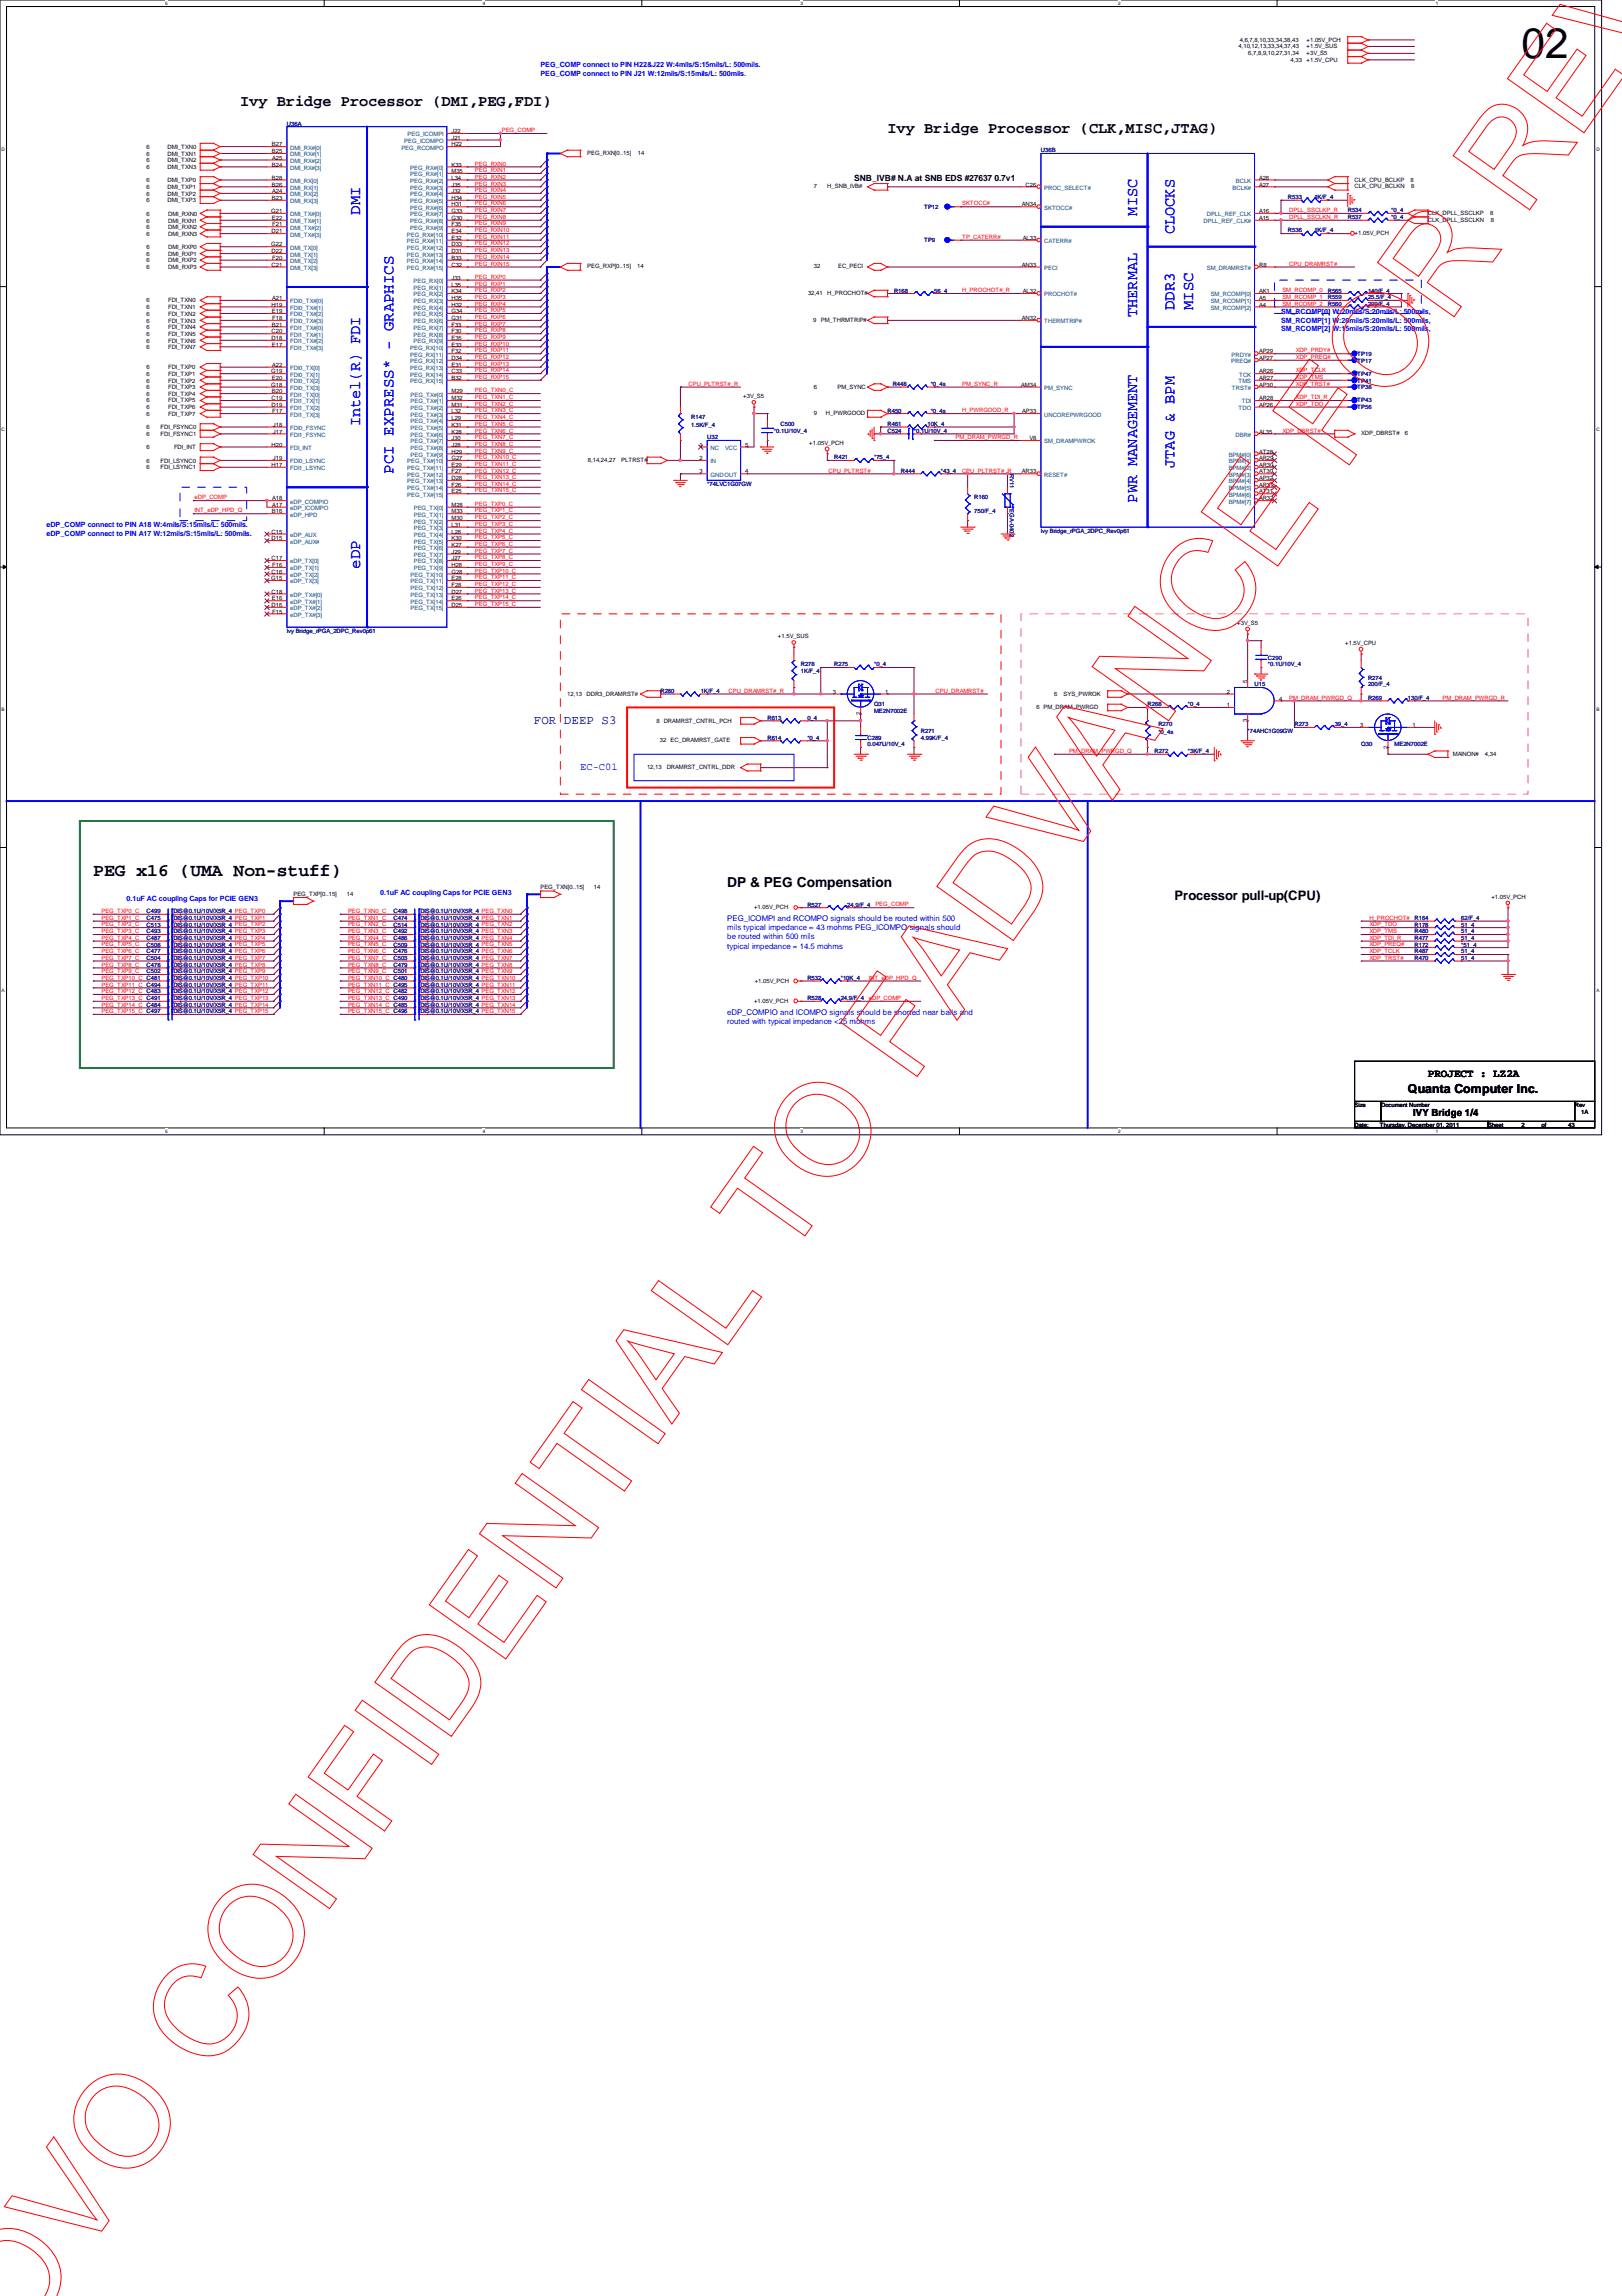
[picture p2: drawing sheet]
<svg xmlns="http://www.w3.org/2000/svg" width="210mm" height="297mm" viewBox="0 0 210 297" stroke-linecap="round" stroke-linejoin="round" font-family="sans-serif">
<defs><g id="words">
<text font-size="5.5" x="196.9" y="7.5">02</text>
<text font-size="2.3" x="12.1" y="113.3">PEG x16 (UMA Non-stuff)</text>
<g font-size="2">
<text x="31.1" y="13.8">Ivy Bridge Processor (DMI,PEG,FDI)</text>
<text x="114.9" y="17.2">Ivy Bridge Processor (CLK,MISC,JTAG)</text>
</g>
<g font-size="2" fill="#00f">
<text x="46.6" y="27.8" transform="rotate(-90 46.6 27.8)">DMI</text>
<text x="147.2" y="27.9" transform="rotate(-90 147.2 27.9)">MISC</text>
<text x="152" y="30.3" transform="rotate(-90 152 30.3)">CLOCKS</text>
<text x="147.2" y="41" transform="rotate(-90 147.2 41)">THERMAL</text>
<text x="152" y="40.1" transform="rotate(-90 152 40.1)">DDR3</text>
<text x="154.4" y="40.1" transform="rotate(-90 154.4 40.1)">MISC</text>
<text x="46.6" y="55.2" transform="rotate(-90 46.6 55.2)">Intel(R) FDI</text>
<text x="50.9" y="61.3" transform="rotate(-90 50.9 61.3)">PCI EXPRESS* - GRAPHICS</text>
<text x="147.2" y="65" transform="rotate(-90 147.2 65)">PWR MANAGEMENT</text>
<text x="152" y="60.5" transform="rotate(-90 152 60.5)">JTAG &amp; BPM</text>
<text x="46.6" y="73.6" transform="rotate(-90 46.6 73.6)">eDP</text>
</g>
<text font-size="1.8" x="94.1" y="114.8">DP &amp; PEG Compensation</text>
<text font-size="1.7" x="152" y="116.4">Processor pull-up(CPU)</text>
<text font-size="1.6" fill="#000080" x="69.1" y="93.6">FOR DEEP S3</text>
<text font-size="1.6" x="182.2" y="141.4">Quanta Computer Inc.</text>
<text font-size="1.4" fill="#00f" x="75.1" y="99.6">EC-C01</text>
<text font-size="1.4" x="184.8" y="139.3">PROJECT : LZ2A</text>
<text font-size="1.3" x="182.9" y="144.4">IVY Bridge 1/4</text>
<text font-size="1.1" x="110.5" y="23.5">SNB_IVB# N.A at SNB EDS #27637 0.7v1</text>
<g font-size="1" fill="#00f">
<text x="94.1" y="119.2">PEG_ICOMPI and RCOMPO signals should be routed within 500</text>
<text x="94.1" y="120.4">mils typical impedance = 43 mohms PEG_ICOMPO signals should</text>
<text x="94.1" y="121.5">be routed within 500 mils</text>
<text x="94.1" y="122.7">typical impedance = 14.5 mohms</text>
<text x="94.1" y="131.3">eDP_COMPIO and ICOMPO signals should be shorted near balls and</text>
<text x="94.1" y="132.5">routed with typical impedance &lt;25 mohms</text>
</g>
<g font-size=".9" fill="#00f">
<text x="69.9" y="8.6">PEG_COMP connect to PIN H22&amp;J22 W:4mils/S:15mils/L: 500mils.</text>
<text x="69.9" y="9.8">PEG_COMP connect to PIN J21 W:12mils/S:15mils/L: 500mils.</text>
<text x="165.8" y="40.6">SM_RCOMP[0] W:20mils/S:20mils/L: 500mils,</text>
<text x="165.8" y="41.7">SM_RCOMP[1] W:20mils/S:20mils/L: 500mils,</text>
<text x="165.8" y="42.9">SM_RCOMP[2] W:15mils/S:20mils/L: 500mils,</text>
<text x="6" y="68.2">eDP_COMP connect to PIN A18 W:4mils/S:15mils/L: 500mils.</text>
<text x="6" y="69.4">eDP_COMP connect to PIN A17 W:12mils/S:15mils/L: 500mils.</text>
<text x="16.4" y="116.6">0.1uF AC coupling Caps for PCIE GEN3</text>
<text x="49.2" y="115.7">0.1uF AC coupling Caps for PCIE GEN3</text>
</g>
<g font-size=".8">
<text x="160.4" y="5.4">4,6,7,8,10,33,34,38,43</text>
<text x="169.1" y="5.4">+1.05V_PCH</text>
<text x="160.3" y="6.2">4,10,12,13,33,34,37,43</text>
<text x="161.5" y="7.1">6,7,8,9,10,27,31,34</text>
<text x="167" y="8">4,33</text>
<text x="169.1" y="6.2">+1.5V_SUS</text>
<text x="169.1" y="7.1">+3V_S5</text>
<text x="169.1" y="8">+1.5V_CPU</text>
<text x="58.4" y="17.2">J22</text>
<text x="19" y="19.3">6</text>
<text x="19" y="20.2">6</text>
<text x="19" y="21">6</text>
<text x="19" y="21.8">6</text>
<text x="19" y="23.6">6</text>
<text x="21.7" y="19.3">DMI_TXN0</text>
<text x="21.7" y="20.2">DMI_TXN1</text>
<text x="21.7" y="21">DMI_TXN2</text>
<text x="21.7" y="21.8">DMI_TXN3</text>
<text x="21.7" y="23.6">DMI_TXP0</text>
<text x="35.2" y="18.9">B27</text>
<text x="35.2" y="19.8">B25</text>
<text x="35.2" y="21.5">B24</text>
<text x="35.2" y="23.2">B28</text>
<text x="35.2" y="20.7">A25</text>
<text x="58.4" y="18.1">J21</text>
<text x="58.4" y="18.9">H22</text>
<text x="58.4" y="21.5">K33</text>
<text x="58.4" y="22.4">M35</text>
<text x="58.4" y="23.2">L34</text>
<text x="76" y="20.1">PEG_RXN[0..15]</text>
<text x="82.5" y="20.1">14</text>
<text x="162.9" y="23.2">A28</text>
<text x="175.3" y="23.5">CLK_CPU_BCLKP</text>
<text x="182.5" y="23.5">8</text>
<text x="19" y="24.5">6</text>
<text x="19" y="25.3">6</text>
<text x="19" y="26.2">6</text>
<text x="19" y="27.9">6</text>
<text x="19" y="28.8">6</text>
<text x="19" y="29.6">6</text>
<text x="21.7" y="24.5">DMI_TXP1</text>
<text x="21.7" y="25.3">DMI_TXP2</text>
<text x="21.7" y="26.2">DMI_TXP3</text>
<text x="21.8" y="27.9">DMI_RXN0</text>
<text x="21.8" y="28.8">DMI_RXN1</text>
<text x="21.8" y="29.6">DMI_RXN2</text>
<text x="35.1" y="27.6">G21</text>
<text x="35.2" y="24.1">B26</text>
<text x="35.2" y="25.9">B23</text>
<text x="35.2" y="28.4">E22</text>
<text x="35.2" y="25">A24</text>
<text x="35.2" y="29.3">F21</text>
<text x="58.4" y="24.1">J35</text>
<text x="58.4" y="25">J32</text>
<text x="58.4" y="25.9">H34</text>
<text x="58.4" y="26.7">H31</text>
<text x="58.4" y="27.6">G33</text>
<text x="58.4" y="28.4">G30</text>
<text x="58.4" y="29.3">F35</text>
<text x="105.3" y="24.4">7</text>
<text x="107.1" y="24.4">H_SNB_IVB#</text>
<text x="132.2" y="26.7">AN34</text>
<text x="132.7" y="24.1">C26</text>
<text x="162.9" y="24.1">A27</text>
<text x="162.9" y="28.4">A15</text>
<text x="162.9" y="27.6">A16</text>
<text x="175.3" y="24.4">CLK_CPU_BCLKN</text>
<text x="182.6" y="24.4">8</text>
<text x="184.8" y="28.7">CLK_DPLL_SSCLKN</text>
<text x="184.8" y="27.8">CLK_DPLL_SSCLKP</text>
<text x="192.8" y="27.8">8</text>
<text x="192.9" y="28.7">8</text>
<text x="19" y="30.5">6</text>
<text x="19" y="32.2">6</text>
<text x="19" y="33.1">6</text>
<text x="19" y="34">6</text>
<text x="19" y="34.8">6</text>
<text x="21.8" y="30.5">DMI_RXN3</text>
<text x="21.8" y="32.2">DMI_RXP0</text>
<text x="21.8" y="33.1">DMI_RXP1</text>
<text x="21.8" y="34">DMI_RXP2</text>
<text x="21.8" y="34.8">DMI_RXP3</text>
<text x="35.1" y="31.9">G22</text>
<text x="35.1" y="30.2">D21</text>
<text x="35.1" y="32.8">D22</text>
<text x="35.1" y="34.5">C21</text>
<text x="35.2" y="33.6">F20</text>
<text x="58.4" y="30.2">E34</text>
<text x="58.4" y="31">E32</text>
<text x="58.4" y="31.9">D33</text>
<text x="58.4" y="32.8">D31</text>
<text x="58.4" y="33.6">B33</text>
<text x="58.4" y="34.5">C32</text>
<text x="76" y="34.7">PEG_RXP[0..15]</text>
<text x="82.5" y="34.7">14</text>
<text x="105.3" y="34.7">32</text>
<text x="108.5" y="34.7">EC_PECI</text>
<text x="132.2" y="34.5">AN33</text>
<text x="132.4" y="31">AL33</text>
<text x="162.9" y="34.5">R8</text>
<text x="175.3" y="30.4">+1.05V_PCH</text>
<text x="19" y="39.1">6</text>
<text x="19" y="40">6</text>
<text x="19" y="41.7">6</text>
<text x="19" y="40.9">6</text>
<text x="21.8" y="39.1">FDI_TXN0</text>
<text x="21.8" y="40">FDI_TXN1</text>
<text x="21.8" y="41.7">FDI_TXN3</text>
<text x="21.8" y="40.9">FDI_TXN2</text>
<text x="35.1" y="39.7">H19</text>
<text x="35.2" y="40.5">E19</text>
<text x="35.2" y="38.8">A21</text>
<text x="35.2" y="41.4">F18</text>
<text x="58.4" y="36.2">J33</text>
<text x="58.4" y="37.1">L35</text>
<text x="58.4" y="37.9">K34</text>
<text x="58.4" y="38.8">H35</text>
<text x="58.4" y="39.7">H32</text>
<text x="58.4" y="40.5">G34</text>
<text x="58.4" y="41.4">G31</text>
<text x="104.6" y="38.2">32,41</text>
<text x="105.2" y="41.7">9</text>
<text x="106.2" y="41.7">PM_THRMTRIP#</text>
<text x="107.1" y="38.2">H_PROCHOT#</text>
<text x="132.2" y="41.4">AN32</text>
<text x="132.4" y="37.9">AL32</text>
<text x="162.9" y="38.8">A5</text>
<text x="162.9" y="39.7">A4</text>
<text x="162.9" y="37.9">AK1</text>
<text x="19" y="43.4">6</text>
<text x="19" y="45.2">6</text>
<text x="19" y="44.3">6</text>
<text x="19" y="42.6">6</text>
<text x="19" y="47.8">6</text>
<text x="21.8" y="43.4">FDI_TXN5</text>
<text x="21.8" y="45.2">FDI_TXN7</text>
<text x="21.8" y="44.3">FDI_TXN6</text>
<text x="21.8" y="42.6">FDI_TXN4</text>
<text x="21.8" y="47.8">FDI_TXP0</text>
<text x="35.1" y="43.1">C20</text>
<text x="35.1" y="44">D18</text>
<text x="35.2" y="42.2">B21</text>
<text x="35.2" y="44.8">E17</text>
<text x="35.2" y="47.5">A22</text>
<text x="58.4" y="42.2">F33</text>
<text x="58.4" y="43.1">F30</text>
<text x="58.4" y="44">E35</text>
<text x="58.4" y="44.8">E33</text>
<text x="58.4" y="45.7">F32</text>
<text x="58.4" y="46.6">D34</text>
<text x="58.4" y="47.5">E31</text>
<text x="162.9" y="45.7">AP29</text>
<text x="162.9" y="46.6">AP27</text>
<text x="19" y="48.6">6</text>
<text x="19" y="52.1">6</text>
<text x="19" y="53.8">6</text>
<text x="19" y="53">6</text>
<text x="19" y="51.2">6</text>
<text x="19" y="50.4">6</text>
<text x="19" y="49.5">6</text>
<text x="21.8" y="48.6">FDI_TXP1</text>
<text x="21.8" y="52.1">FDI_TXP5</text>
<text x="21.8" y="53.8">FDI_TXP7</text>
<text x="21.8" y="53">FDI_TXP6</text>
<text x="21.8" y="51.2">FDI_TXP4</text>
<text x="21.8" y="50.4">FDI_TXP3</text>
<text x="21.8" y="49.5">FDI_TXP2</text>
<text x="35.1" y="48.3">G19</text>
<text x="35.1" y="50">G18</text>
<text x="35.1" y="51.8">C19</text>
<text x="35.1" y="52.6">D19</text>
<text x="35.2" y="49.1">E20</text>
<text x="35.2" y="50.9">B20</text>
<text x="35.2" y="53.5">F17</text>
<text x="58.4" y="48.3">C33</text>
<text x="58.4" y="49.1">B32</text>
<text x="58.4" y="50.9">M29</text>
<text x="58.4" y="51.8">M32</text>
<text x="58.4" y="52.6">M31</text>
<text x="58.4" y="53.5">L32</text>
<text x="96.2" y="51.5">+3V_S5</text>
<text x="105.3" y="53.7">9</text>
<text x="105.3" y="50.3">6</text>
<text x="106.9" y="53.7">H_PWRGOOD</text>
<text x="108.4" y="50.3">PM_SYNC</text>
<text x="132.2" y="50">AM34</text>
<text x="132.3" y="53.5">AP33</text>
<text x="162.9" y="48.3">AR26</text>
<text x="162.9" y="49.1">AR27</text>
<text x="162.9" y="50">AP30</text>
<text x="162.9" y="51.8">AR28</text>
<text x="162.9" y="52.6">AP26</text>
<text x="19" y="55.5">6</text>
<text x="19" y="56.4">6</text>
<text x="19" y="59.9">6</text>
<text x="19" y="58.1">6</text>
<text x="20.8" y="55.5">FDI_FSYNC0</text>
<text x="20.8" y="56.4">FDI_FSYNC1</text>
<text x="20.8" y="59.9">FDI_LSYNC0</text>
<text x="22.5" y="58.1">FDI_INT</text>
<text x="35.1" y="57.8">H20</text>
<text x="35.3" y="55.2">J18</text>
<text x="35.3" y="56.1">J17</text>
<text x="35.3" y="59.5">J19</text>
<text x="58.4" y="54.4">L29</text>
<text x="58.4" y="55.2">K31</text>
<text x="58.4" y="56.1">K28</text>
<text x="58.4" y="56.9">J30</text>
<text x="58.4" y="57.8">J28</text>
<text x="58.4" y="58.7">H29</text>
<text x="58.4" y="59.5">G27</text>
<text x="76.1" y="59.8">8,14,24,27</text>
<text x="80.4" y="59.8">PLTRST#</text>
<text x="90.5" y="57.8">1</text>
<text x="90.5" y="59.5">2</text>
<text x="96.4" y="57.8">5</text>
<text x="104.7" y="57.5">+1.05V_PCH</text>
<text x="133.2" y="56.9">V8</text>
<text x="162.9" y="56.1">AL35</text>
<text x="162.9" y="58.7">AT28</text>
<text x="162.9" y="59.5">AR29</text>
<text x="176.1" y="56.3">XDP_DBRST#</text>
<text x="181.8" y="56.3">6</text>
<text x="19" y="60.7">6</text>
<text x="20.8" y="60.7">FDI_LSYNC1</text>
<text x="35.1" y="60.4">H17</text>
<text x="35.2" y="64.7">A18</text>
<text x="35.2" y="65.6">A17</text>
<text x="58.4" y="60.4">E29</text>
<text x="58.4" y="61.3">F27</text>
<text x="58.4" y="62.1">D28</text>
<text x="58.4" y="63">F26</text>
<text x="58.4" y="63.8">E25</text>
<text x="58.4" y="65.6">M28</text>
<text x="90.5" y="61.3">3</text>
<text x="96.4" y="61.3">4</text>
<text x="132.2" y="61.3">AR33</text>
<text x="162.9" y="60.4">AR30</text>
<text x="162.9" y="61.3">AT30</text>
<text x="162.9" y="62.1">AP32</text>
<text x="162.9" y="63">AR31</text>
<text x="162.9" y="63.8">AT31</text>
<text x="162.9" y="64.7">AR32</text>
<text x="35.1" y="69">C15</text>
<text x="35.1" y="69.9">D15</text>
<text x="35.2" y="66.4">B16</text>
<text x="58.4" y="66.4">M33</text>
<text x="58.4" y="67.3">M30</text>
<text x="58.4" y="68.2">L31</text>
<text x="58.4" y="69">L28</text>
<text x="58.4" y="69.9">K30</text>
<text x="58.4" y="70.7">K27</text>
<text x="58.4" y="71.6">J29</text>
<text x="35.1" y="75.1">G15</text>
<text x="35.1" y="72.5">C17</text>
<text x="35.1" y="74.2">C16</text>
<text x="35.1" y="76.8">C18</text>
<text x="35.2" y="77.7">E16</text>
<text x="35.2" y="73.4">F16</text>
<text x="58.4" y="72.5">J27</text>
<text x="58.4" y="73.4">H28</text>
<text x="58.4" y="74.2">G28</text>
<text x="58.4" y="75.1">E28</text>
<text x="58.4" y="75.9">F28</text>
<text x="58.4" y="76.8">D27</text>
<text x="58.4" y="77.7">E26</text>
<text x="35.1" y="78.5">D16</text>
<text x="35.2" y="79.4">F15</text>
<text x="58.4" y="78.5">D25</text>
<text x="100.7" y="82.6">+1.5V_SUS</text>
<text x="160.1" y="80.9">+3V_S5</text>
<text x="174.1" y="83.4">+1.5V_CPU</text>
<text x="107.8" y="89.7">3</text>
<text x="114.6" y="89.7">1</text>
<text x="158.7" y="89.7">2</text>
<text x="161.4" y="88.3" transform="rotate(-90 161.4 88.3)">5</text>
<text x="73.4" y="90">12,13</text>
<text x="75.9" y="90">DDR3_DRAMRST#</text>
<text x="85" y="93.5">8 DRAMRST_CNTRL_PCH</text>
<text x="111.3" y="92.5" transform="rotate(-90 111.3 92.5)">2</text>
<text x="134.1" y="91.7">6 PM_DRAM_PWRGD</text>
<text x="136.4" y="90">6</text>
<text x="137.6" y="90">SYS_PWROK</text>
<text x="158.7" y="91.5">1</text>
<text x="161.4" y="93.4" transform="rotate(-90 161.4 93.4)">3</text>
<text x="165.5" y="90.6">4</text>
<text x="176" y="94.1">3</text>
<text x="182.8" y="94.1">1</text>
<text x="83.7" y="99.5">12,13</text>
<text x="85.4" y="96.1">32</text>
<text x="86.3" y="99.5">DRAMRST_CNTRL_DDR</text>
<text x="86.8" y="96.1">EC_DRAMRST_GATE</text>
<text x="179.6" y="96.9" transform="rotate(-90 179.6 96.9)">2</text>
<text x="188" y="97.8">MAINON#</text>
<text x="192.2" y="97.8">4,34</text>
<text x="38" y="115.9">PEG_TXP[0..15]</text>
<text x="44.9" y="115.9">14</text>
<text x="69.9" y="115.1">PEG_TXN[0..15]</text>
<text x="76.8" y="115.1">14</text>
<text x="97.6" y="117.6">+1.05V_PCH</text>
<text x="193" y="116.2">+1.05V_PCH</text>
<text x="97.6" y="129.7">+1.05V_PCH</text>
<text x="97.7" y="127.1">+1.05V_PCH</text>
<text x="175.3" y="143.2">Size</text>
<text x="178.7" y="143.2">Document Number</text>
<text x="203.8" y="143.2">Rev</text>
<text x="175.3" y="145.8">Date:</text>
<text x="178.6" y="145.8">Thursday, December 01, 2011</text>
<text x="192.6" y="145.8">Sheet</text>
<text x="196.9" y="145.8">2</text>
<text x="199.5" y="145.8">of</text>
<text x="202.9" y="145.8">43</text>
<text x="204.6" y="144.1">1A</text>
</g>
<g font-size=".8" fill="#000080">
<text x="37.1" y="16.3">U36A</text>
<text x="134.7" y="19.7">U36B</text>
<text x="119.6" y="27.1">TP12</text>
<text x="166.7" y="25.7">R533</text>
<text x="170.1" y="25.7">1K/F_4</text>
<text x="174.4" y="27.5">R534</text>
<text x="174.4" y="28.3">R537</text>
<text x="180" y="27.5">*0_4</text>
<text x="180" y="28.3">*0_4</text>
<text x="119.6" y="31.4">TP9</text>
<text x="166.7" y="30.1">R536</text>
<text x="170.1" y="30.1">1K/F_4</text>
<text x="115.7" y="37.8">R168</text>
<text x="120.9" y="37.8">56_4</text>
<text x="171.8" y="39.6">R560</text>
<text x="171.8" y="38.7">R559</text>
<text x="171.8" y="37.8">R565</text>
<text x="177" y="39.6">200/F_4</text>
<text x="177" y="38.7">25.5/F_4</text>
<text x="177" y="37.8">140/F_4</text>
<text x="175.6" y="46.1">TP19</text>
<text x="175.6" y="46.9">TP17</text>
<text x="114.9" y="53.4">R450</text>
<text x="115.5" y="49.9">R448</text>
<text x="120.4" y="53.4">*0_4s</text>
<text x="120.4" y="49.9">*0_4s</text>
<text x="175.6" y="52.1">TP43</text>
<text x="175.6" y="53">TP56</text>
<text x="175.6" y="50.4">TP38</text>
<text x="175.6" y="48.6">TP47</text>
<text x="175.6" y="49.5">TP41</text>
<text x="89.5" y="54.2">R147</text>
<text x="89.5" y="55.3">1.5K/F_4</text>
<text x="91.5" y="56.9">U32</text>
<text x="100.2" y="56">*0.1U/10V_4</text>
<text x="101" y="55.1">C500</text>
<text x="107.9" y="59.4">R421</text>
<text x="113.1" y="59.4">*75_4</text>
<text x="114.9" y="56">C524</text>
<text x="114.9" y="55.1">R461</text>
<text x="118.3" y="56">*0.1U/10V_4</text>
<text x="120" y="55.1">10K_4</text>
<text x="91.5" y="62.9">*74LVC1G07GW</text>
<text x="116.6" y="61.2">R444</text>
<text x="121.8" y="61.2">*43_4</text>
<text x="126.1" y="64.6">R160</text>
<text x="130.7" y="61.3" transform="rotate(90 130.7 61.3)">RV11</text>
<text x="130.7" y="65.6" transform="rotate(90 130.7 65.6)">*EGA-0402</text>
<text x="126.1" y="66.3">750/F_4</text>
<text x="134.7" y="68.9">Ivy Bridge_rPGA_2DPC_Rev0p61</text>
<text x="37.1" y="81.9">Ivy Bridge_rPGA_2DPC_Rev0p61</text>
<text x="85.5" y="89.7">R280</text>
<text x="90.7" y="89.7">1K/F_4</text>
<text x="103.6" y="86.2">R278</text>
<text x="103.6" y="87.1">1K/F_4</text>
<text x="107.9" y="86.2">R275</text>
<text x="113.1" y="86.2">*0_4</text>
<text x="162.3" y="88.8">U15</text>
<text x="164.1" y="85.3">C290</text>
<text x="164.1" y="86.2">*0.1U/10V_4</text>
<text x="177" y="87.9">R274</text>
<text x="177" y="88.8">200/F_4</text>
<text x="99.3" y="95.7">R614</text>
<text x="99.3" y="93.1">R613</text>
<text x="104.5" y="95.7">*0_4</text>
<text x="104.5" y="93.1">0_4</text>
<text x="112.3" y="95.7">C289</text>
<text x="113.1" y="91.4">Q31</text>
<text x="113.1" y="92.2">ME2N7002E</text>
<text x="119.2" y="94.8">R271</text>
<text x="119.2" y="95.7">4.99K/F_4</text>
<text x="148.5" y="91.4">R268</text>
<text x="149.9" y="94">R270</text>
<text x="149.9" y="95">*0_4s</text>
<text x="153.7" y="91.4">*0_4</text>
<text x="161.5" y="94.8">*74AHC1G09GW</text>
<text x="167.5" y="94">R273</text>
<text x="172.7" y="94">39_4</text>
<text x="177" y="90.5">R269</text>
<text x="182.2" y="90.5">130/F_4</text>
<text x="112.3" y="96.6">0.047U/10V_4</text>
<text x="149.4" y="97.4">R272</text>
<text x="153.7" y="97.4">*3K/F_4</text>
<text x="176.1" y="96.6">Q30</text>
<text x="180.5" y="96.6">ME2N7002E</text>
<text x="19" y="119.9">C513</text>
<text x="19" y="118.2">C499</text>
<text x="19" y="119">C475</text>
<text x="22.4" y="119.9">DIS@0.1U/10V/X5R_4 PEG_TXP2</text>
<text x="22.4" y="118.2">DIS@0.1U/10V/X5R_4 PEG_TXP0</text>
<text x="22.4" y="119">DIS@0.1U/10V/X5R_4 PEG_TXP1</text>
<text x="50.9" y="119">C474</text>
<text x="50.9" y="119.9">C514</text>
<text x="50.9" y="118.2">C498</text>
<text x="54.4" y="119">DIS@0.1U/10V/X5R_4 PEG_TXN1</text>
<text x="54.4" y="119.9">DIS@0.1U/10V/X5R_4 PEG_TXN2</text>
<text x="54.4" y="118.2">DIS@0.1U/10V/X5R_4 PEG_TXN0</text>
<text x="104.5" y="117.3">R527</text>
<text x="109.6" y="117.3">24.9/F_4</text>
<text x="183" y="119.9">R178</text>
<text x="183" y="119">R164</text>
<text x="189.1" y="119.9">51_4</text>
<text x="189.1" y="119">62/F_4</text>
<text x="19" y="125.9">C502</text>
<text x="19" y="122.5">C508</text>
<text x="19" y="121.6">C487</text>
<text x="19" y="125.1">C478</text>
<text x="19" y="124.2">C504</text>
<text x="19" y="123.3">C477</text>
<text x="19" y="120.7">C493</text>
<text x="22.4" y="125.9">DIS@0.1U/10V/X5R_4 PEG_TXP9</text>
<text x="22.4" y="122.5">DIS@0.1U/10V/X5R_4 PEG_TXP5</text>
<text x="22.4" y="121.6">DIS@0.1U/10V/X5R_4 PEG_TXP4</text>
<text x="22.4" y="125.1">DIS@0.1U/10V/X5R_4 PEG_TXP8</text>
<text x="22.4" y="124.2">DIS@0.1U/10V/X5R_4 PEG_TXP7</text>
<text x="22.4" y="123.3">DIS@0.1U/10V/X5R_4 PEG_TXP6</text>
<text x="22.4" y="120.7">DIS@0.1U/10V/X5R_4 PEG_TXP3</text>
<text x="50.9" y="125.1">C479</text>
<text x="50.9" y="124.2">C503</text>
<text x="50.9" y="123.3">C476</text>
<text x="50.9" y="120.7">C492</text>
<text x="50.9" y="125.9">C501</text>
<text x="50.9" y="122.5">C509</text>
<text x="50.9" y="121.6">C486</text>
<text x="54.4" y="125.1">DIS@0.1U/10V/X5R_4 PEG_TXN8</text>
<text x="54.4" y="124.2">DIS@0.1U/10V/X5R_4 PEG_TXN7</text>
<text x="54.4" y="123.3">DIS@0.1U/10V/X5R_4 PEG_TXN6</text>
<text x="54.4" y="120.7">DIS@0.1U/10V/X5R_4 PEG_TXN3</text>
<text x="54.4" y="125.9">DIS@0.1U/10V/X5R_4 PEG_TXN9</text>
<text x="54.4" y="122.5">DIS@0.1U/10V/X5R_4 PEG_TXN5</text>
<text x="54.4" y="121.6">DIS@0.1U/10V/X5R_4 PEG_TXN4</text>
<text x="183" y="122.5">R172</text>
<text x="183" y="123.3">R487</text>
<text x="183" y="120.7">R480</text>
<text x="183" y="124.2">R470</text>
<text x="183" y="121.6">R477</text>
<text x="189.1" y="122.5">*51_4</text>
<text x="189.1" y="123.3">51_4</text>
<text x="189.1" y="120.7">51_4</text>
<text x="189.1" y="124.2">51_4</text>
<text x="189.1" y="121.6">51_4</text>
<text x="22.4" y="130.3">DIS@0.1U/10V/X5R_4 PEG_TXP14</text>
<text x="22.4" y="128.5">DIS@0.1U/10V/X5R_4 PEG_TXP12</text>
<text x="22.4" y="126.8">DIS@0.1U/10V/X5R_4 PEG_TXP10</text>
<text x="22.4" y="131.1">DIS@0.1U/10V/X5R_4 PEG_TXP15</text>
<text x="22.4" y="129.4">DIS@0.1U/10V/X5R_4 PEG_TXP13</text>
<text x="22.4" y="127.6">DIS@0.1U/10V/X5R_4 PEG_TXP11</text>
<text x="54.4" y="130.3">DIS@0.1U/10V/X5R_4 PEG_TXN14</text>
<text x="54.4" y="128.5">DIS@0.1U/10V/X5R_4 PEG_TXN12</text>
<text x="54.4" y="126.8">DIS@0.1U/10V/X5R_4 PEG_TXN10</text>
<text x="54.4" y="131.1">DIS@0.1U/10V/X5R_4 PEG_TXN15</text>
<text x="54.4" y="129.4">DIS@0.1U/10V/X5R_4 PEG_TXN13</text>
<text x="54.4" y="127.6">DIS@0.1U/10V/X5R_4 PEG_TXN11</text>
<text x="104.5" y="126.8">R532</text>
<text x="104.5" y="129.4">R528</text>
<text x="108.8" y="126.8">*10K_4</text>
<text x="108.8" y="129.4">24.9/F_4</text>
</g>
<g font-size=".8" fill="#004080">
<text x="52.7" y="17.7">PEG_ICOMPI</text>
<text x="37.5" y="19.3">DMI_RX#[0]</text>
<text x="37.5" y="20.2">DMI_RX#[1]</text>
<text x="37.5" y="21.1">DMI_RX#[2]</text>
<text x="37.5" y="22">DMI_RX#[3]</text>
<text x="37.5" y="23.7">DMI_RX[0]</text>
<text x="51.9" y="19.3">PEG_RCOMPO</text>
<text x="52.3" y="18.5">PEG_ICOMPO</text>
<text x="53.1" y="22">PEG_RX#[0]</text>
<text x="53.1" y="22.8">PEG_RX#[1]</text>
<text x="53.1" y="23.7">PEG_RX#[2]</text>
<text x="159.9" y="23.7">BCLK</text>
<text x="37.5" y="24.6">DMI_RX[1]</text>
<text x="37.5" y="25.4">DMI_RX[2]</text>
<text x="37.5" y="26.3">DMI_RX[3]</text>
<text x="37.5" y="28">DMI_TX#[0]</text>
<text x="37.5" y="28.9">DMI_TX#[1]</text>
<text x="37.5" y="29.7">DMI_TX#[2]</text>
<text x="53.1" y="24.6">PEG_RX#[3]</text>
<text x="53.1" y="25.4">PEG_RX#[4]</text>
<text x="53.1" y="26.3">PEG_RX#[5]</text>
<text x="53.1" y="27.1">PEG_RX#[6]</text>
<text x="53.1" y="28">PEG_RX#[7]</text>
<text x="53.1" y="28.9">PEG_RX#[8]</text>
<text x="53.1" y="29.7">PEG_RX#[9]</text>
<text x="135.1" y="27.1">SKTOCC#</text>
<text x="135.1" y="24.6">PROC_SELECT#</text>
<text x="155.7" y="28.9">DPLL_REF_CLK#</text>
<text x="156.2" y="28">DPLL_REF_CLK</text>
<text x="159.5" y="24.6">BCLK#</text>
<text x="37.5" y="30.6">DMI_TX#[3]</text>
<text x="37.5" y="32.3">DMI_TX[0]</text>
<text x="37.5" y="33.2">DMI_TX[1]</text>
<text x="37.5" y="34.9">DMI_TX[3]</text>
<text x="37.5" y="34">DMI_TX[2]</text>
<text x="52.7" y="30.6">PEG_RX#[10]</text>
<text x="52.7" y="31.5">PEG_RX#[11]</text>
<text x="52.7" y="32.3">PEG_RX#[12]</text>
<text x="52.7" y="33.2">PEG_RX#[13]</text>
<text x="52.7" y="34">PEG_RX#[14]</text>
<text x="52.7" y="34.9">PEG_RX#[15]</text>
<text x="135.1" y="31.5">CATERR#</text>
<text x="135.1" y="34.9">PECI</text>
<text x="156.2" y="34.9">SM_DRAMRST#</text>
<text x="37.5" y="39.2">FDI0_TX#[0]</text>
<text x="37.5" y="40.1">FDI0_TX#[1]</text>
<text x="37.5" y="40.9">FDI0_TX#[2]</text>
<text x="37.5" y="41.8">FDI0_TX#[3]</text>
<text x="53.5" y="36.6">PEG_RX[0]</text>
<text x="53.5" y="37.5">PEG_RX[1]</text>
<text x="53.5" y="38.4">PEG_RX[2]</text>
<text x="53.5" y="39.2">PEG_RX[3]</text>
<text x="53.5" y="40.1">PEG_RX[4]</text>
<text x="53.5" y="40.9">PEG_RX[5]</text>
<text x="53.5" y="41.8">PEG_RX[6]</text>
<text x="135.1" y="38.4">PROCHOT#</text>
<text x="135.1" y="41.8">THERMTRIP#</text>
<text x="156.7" y="39.2">SM_RCOMP[1]</text>
<text x="156.7" y="40.1">SM_RCOMP[2]</text>
<text x="156.7" y="38.4">SM_RCOMP[0]</text>
<text x="37.5" y="42.7">FDI1_TX#[0]</text>
<text x="37.5" y="43.6">FDI1_TX#[1]</text>
<text x="37.5" y="44.4">FDI1_TX#[2]</text>
<text x="37.5" y="45.3">FDI1_TX#[3]</text>
<text x="37.5" y="47.9">FDI0_TX[0]</text>
<text x="53.1" y="45.3">PEG_RX[10]</text>
<text x="53.1" y="46.1">PEG_RX[11]</text>
<text x="53.1" y="47">PEG_RX[12]</text>
<text x="53.1" y="47.9">PEG_RX[13]</text>
<text x="53.5" y="42.7">PEG_RX[7]</text>
<text x="53.5" y="43.6">PEG_RX[8]</text>
<text x="53.5" y="44.4">PEG_RX[9]</text>
<text x="159.3" y="47">PREQ#</text>
<text x="159.4" y="46.1">PRDY#</text>
<text x="37.5" y="48.7">FDI0_TX[1]</text>
<text x="37.5" y="49.6">FDI0_TX[2]</text>
<text x="37.5" y="50.5">FDI0_TX[3]</text>
<text x="37.5" y="51.3">FDI1_TX[0]</text>
<text x="37.5" y="52.2">FDI1_TX[1]</text>
<text x="37.5" y="53">FDI1_TX[2]</text>
<text x="37.5" y="53.9">FDI1_TX[3]</text>
<text x="53.1" y="48.7">PEG_RX[14]</text>
<text x="53.1" y="49.6">PEG_RX[15]</text>
<text x="53.1" y="51.3">PEG_TX#[0]</text>
<text x="53.1" y="52.2">PEG_TX#[1]</text>
<text x="53.1" y="53">PEG_TX#[2]</text>
<text x="53.1" y="53.9">PEG_TX#[3]</text>
<text x="135.1" y="50.5">PM_SYNC</text>
<text x="135.1" y="53.9">UNCOREPWRGOOD</text>
<text x="159.4" y="50.5">TRST#</text>
<text x="160.3" y="49.6">TMS</text>
<text x="160.3" y="53">TDO</text>
<text x="160.4" y="48.7">TCK</text>
<text x="160.7" y="52.2">TDI</text>
<text x="37.5" y="55.6">FDI0_FSYNC</text>
<text x="37.5" y="56.5">FDI1_FSYNC</text>
<text x="37.5" y="58.2">FDI_INT</text>
<text x="37.5" y="59.9">FDI0_LSYNC</text>
<text x="52.7" y="59.9">PEG_TX#[10]</text>
<text x="53.1" y="54.8">PEG_TX#[4]</text>
<text x="53.1" y="55.6">PEG_TX#[5]</text>
<text x="53.1" y="56.5">PEG_TX#[6]</text>
<text x="53.1" y="57.4">PEG_TX#[7]</text>
<text x="53.1" y="58.2">PEG_TX#[8]</text>
<text x="53.1" y="59.1">PEG_TX#[9]</text>
<text x="91.9" y="58.2">NC</text>
<text x="91.9" y="59.9">IN</text>
<text x="93.9" y="58.2">VCC</text>
<text x="135.1" y="57.4">SM_DRAMPWROK</text>
<text x="159" y="59.1">BPM#[0]</text>
<text x="159" y="59.9">BPM#[1]</text>
<text x="159.9" y="56.5">DBR#</text>
<text x="37.5" y="60.8">FDI1_LSYNC</text>
<text x="37.5" y="65.2">eDP_COMPIO</text>
<text x="37.5" y="66">eDP_ICOMPO</text>
<text x="52.7" y="60.8">PEG_TX#[11]</text>
<text x="52.7" y="61.7">PEG_TX#[12]</text>
<text x="52.7" y="62.5">PEG_TX#[13]</text>
<text x="52.7" y="63.4">PEG_TX#[14]</text>
<text x="52.7" y="64.3">PEG_TX#[15]</text>
<text x="53.6" y="66">PEG_TX[0]</text>
<text x="91.9" y="61.7">GNDOUT</text>
<text x="135.1" y="61.7">RESET#</text>
<text x="159" y="60.8">BPM#[2]</text>
<text x="159" y="61.7">BPM#[3]</text>
<text x="159" y="62.5">BPM#[4]</text>
<text x="159" y="63.4">BPM#[5]</text>
<text x="159" y="64.3">BPM#[6]</text>
<text x="159" y="65.2">BPM#[7]</text>
<text x="37.5" y="69.5">eDP_AUX</text>
<text x="37.5" y="70.3">eDP_AUX#</text>
<text x="37.5" y="66.8">eDP_HPD</text>
<text x="53.6" y="66.8">PEG_TX[1]</text>
<text x="53.6" y="67.7">PEG_TX[2]</text>
<text x="53.6" y="68.6">PEG_TX[3]</text>
<text x="53.6" y="69.5">PEG_TX[4]</text>
<text x="53.6" y="70.3">PEG_TX[5]</text>
<text x="53.6" y="71.2">PEG_TX[6]</text>
<text x="37.5" y="72.9">eDP_TX[0]</text>
<text x="37.5" y="73.8">eDP_TX[1]</text>
<text x="37.5" y="74.6">eDP_TX[2]</text>
<text x="37.5" y="75.5">eDP_TX[3]</text>
<text x="37.5" y="77.2">eDP_TX#[0]</text>
<text x="53.1" y="74.6">PEG_TX[10]</text>
<text x="53.1" y="75.5">PEG_TX[11]</text>
<text x="53.1" y="76.4">PEG_TX[12]</text>
<text x="53.1" y="77.2">PEG_TX[13]</text>
<text x="53.6" y="72.1">PEG_TX[7]</text>
<text x="53.6" y="72.9">PEG_TX[8]</text>
<text x="53.6" y="73.8">PEG_TX[9]</text>
<text x="37.5" y="78.1">eDP_TX#[1]</text>
<text x="37.5" y="79">eDP_TX#[2]</text>
<text x="37.5" y="79.8">eDP_TX#[3]</text>
<text x="53.1" y="78.1">PEG_TX[14]</text>
<text x="53.1" y="79">PEG_TX[15]</text>
</g>
<g font-size=".8" fill="#f00">
<text x="64.9" y="17.1">PEG_COMP</text>
<text x="61.5" y="22.3">PEG_RXN1</text>
<text x="61.5" y="23.1">PEG_RXN2</text>
<text x="61.5" y="21.4">PEG_RXN0</text>
<text x="61.5" y="24">PEG_RXN3</text>
<text x="61.5" y="24.8">PEG_RXN4</text>
<text x="61.5" y="25.7">PEG_RXN5</text>
<text x="61.5" y="26.6">PEG_RXN6</text>
<text x="61.5" y="27.4">PEG_RXN7</text>
<text x="61.5" y="28.3">PEG_RXN8</text>
<text x="61.5" y="29.2">PEG_RXN9</text>
<text x="124.5" y="26.6">SKTOCC#</text>
<text x="166.8" y="28.3">DPLL_SSCLKN_R</text>
<text x="166.8" y="27.4">DPLL_SSCLKP_R</text>
<text x="61.5" y="31.8">PEG_RXN12</text>
<text x="61.5" y="32.6">PEG_RXN13</text>
<text x="61.5" y="33.5">PEG_RXN14</text>
<text x="61.5" y="34.4">PEG_RXN15</text>
<text x="61.5" y="30.1">PEG_RXN10</text>
<text x="61.5" y="30.9">PEG_RXN11</text>
<text x="124.5" y="30.9">TP_CATERR#</text>
<text x="166.8" y="34.4">CPU_DRAMRST#</text>
<text x="61.5" y="37">PEG_RXP1</text>
<text x="61.5" y="37.8">PEG_RXP2</text>
<text x="61.5" y="38.7">PEG_RXP3</text>
<text x="61.5" y="36.1">PEG_RXP0</text>
<text x="61.5" y="39.5">PEG_RXP4</text>
<text x="61.5" y="40.4">PEG_RXP5</text>
<text x="61.5" y="41.3">PEG_RXP6</text>
<text x="124.5" y="37.8">H_PROCHOT#_R</text>
<text x="165.9" y="37.8">SM_RCOMP_0</text>
<text x="165.9" y="39.5">SM_RCOMP_2</text>
<text x="165.9" y="38.7">SM_RCOMP_1</text>
<text x="61.5" y="46.4">PEG_RXP12</text>
<text x="61.5" y="47.3">PEG_RXP13</text>
<text x="61.5" y="42.1">PEG_RXP7</text>
<text x="61.5" y="43">PEG_RXP8</text>
<text x="61.5" y="43.9">PEG_RXP9</text>
<text x="61.5" y="44.7">PEG_RXP10</text>
<text x="61.5" y="45.6">PEG_RXP11</text>
<text x="167.7" y="46.4">XDP_PREQ#</text>
<text x="167.7" y="45.6">XDP_PRDY#</text>
<text x="61.5" y="51.6">PEG_TXN1_C</text>
<text x="61.5" y="52.5">PEG_TXN2_C</text>
<text x="61.5" y="53.3">PEG_TXN3_C</text>
<text x="61.5" y="48.2">PEG_RXP14</text>
<text x="61.5" y="49">PEG_RXP15</text>
<text x="61.5" y="50.8">PEG_TXN0_C</text>
<text x="89.1" y="49.9">CPU_PLTRST#_R</text>
<text x="124.5" y="49.9">PM_SYNC_R</text>
<text x="124.5" y="53.3">H_PWRGOOD_R</text>
<text x="167.7" y="49">XDP_TMS</text>
<text x="167.7" y="52.5">XDP_TDO</text>
<text x="167.7" y="48.2">XDP_TCLK</text>
<text x="167.7" y="51.6">XDP_TDI_R</text>
<text x="167.7" y="49.9">XDP_TRST#</text>
<text x="61.5" y="54.2">PEG_TXN4_C</text>
<text x="61.5" y="55.1">PEG_TXN5_C</text>
<text x="61.5" y="56">PEG_TXN6_C</text>
<text x="61.5" y="56.8">PEG_TXN7_C</text>
<text x="61.5" y="57.7">PEG_TXN8_C</text>
<text x="61.5" y="58.5">PEG_TXN9_C</text>
<text x="61.5" y="59.4">PEG_TXN10_C</text>
<text x="123.7" y="56.8">PM_DRAM_PWRGD_R</text>
<text x="165.9" y="56">XDP_DBRST#</text>
<text x="25.2" y="64.6">eDP_COMP</text>
<text x="61.5" y="65.4">PEG_TXP0_C</text>
<text x="61.5" y="60.3">PEG_TXN11_C</text>
<text x="61.5" y="61.1">PEG_TXN12_C</text>
<text x="61.5" y="62">PEG_TXN13_C</text>
<text x="61.5" y="62.9">PEG_TXN14_C</text>
<text x="61.5" y="63.7">PEG_TXN15_C</text>
<text x="107.2" y="61.1">CPU_PLTRST#</text>
<text x="124.5" y="61.1">CPU_PLTRST#_R</text>
<text x="25.2" y="66.3">INT_eDP_HPD_Q</text>
<text x="61.5" y="66.3">PEG_TXP1_C</text>
<text x="61.5" y="67.2">PEG_TXP2_C</text>
<text x="61.5" y="68">PEG_TXP3_C</text>
<text x="61.5" y="68.9">PEG_TXP4_C</text>
<text x="61.5" y="69.8">PEG_TXP5_C</text>
<text x="61.5" y="70.6">PEG_TXP6_C</text>
<text x="61.5" y="71.5">PEG_TXP7_C</text>
<text x="61.5" y="72.3">PEG_TXP8_C</text>
<text x="61.5" y="73.2">PEG_TXP9_C</text>
<text x="61.5" y="74.1">PEG_TXP10_C</text>
<text x="61.5" y="74.9">PEG_TXP11_C</text>
<text x="61.5" y="75.8">PEG_TXP12_C</text>
<text x="61.5" y="76.7">PEG_TXP13_C</text>
<text x="61.5" y="77.6">PEG_TXP14_C</text>
<text x="61.5" y="78.4">PEG_TXP15_C</text>
<text x="94.3" y="89.6">CPU_DRAMRST#_R</text>
<text x="121.1" y="89.6">CPU_DRAMRST#</text>
<text x="166.8" y="90.5">PM_DRAM_PWRGD_Q</text>
<text x="186.7" y="90.5">PM_DRAM_PWRGD_R</text>
<text x="138.3" y="97.4">PM_DRAM_PWRGD_Q</text>
<text x="13.1" y="119">PEG_TXP1_C</text>
<text x="13.1" y="119.8">PEG_TXP2_C</text>
<text x="13.1" y="118.1">PEG_TXP0_C</text>
<text x="45" y="119">PEG_TXN1_C</text>
<text x="45" y="119.8">PEG_TXN2_C</text>
<text x="45" y="118.1">PEG_TXN0_C</text>
<text x="113.3" y="117.3">PEG_COMP</text>
<text x="177.2" y="119">H_PROCHOT#</text>
<text x="177.2" y="119.8">XDP_TDO</text>
<text x="13.1" y="120.7">PEG_TXP3_C</text>
<text x="13.1" y="121.6">PEG_TXP4_C</text>
<text x="13.1" y="122.4">PEG_TXP5_C</text>
<text x="13.1" y="123.3">PEG_TXP6_C</text>
<text x="13.1" y="124.2">PEG_TXP7_C</text>
<text x="13.1" y="125.1">PEG_TXP8_C</text>
<text x="13.1" y="125.9">PEG_TXP9_C</text>
<text x="45" y="120.7">PEG_TXN3_C</text>
<text x="45" y="121.6">PEG_TXN4_C</text>
<text x="45" y="122.4">PEG_TXN5_C</text>
<text x="45" y="123.3">PEG_TXN6_C</text>
<text x="45" y="124.2">PEG_TXN7_C</text>
<text x="45" y="125.1">PEG_TXN8_C</text>
<text x="45" y="125.9">PEG_TXN9_C</text>
<text x="177.2" y="124.2">XDP_TRST#</text>
<text x="177.2" y="121.6">XDP_TDI_R</text>
<text x="177.2" y="122.4">XDP_PREQ#</text>
<text x="177.2" y="123.3">XDP_TCLK</text>
<text x="177.2" y="120.7">XDP_TMS</text>
<text x="13.1" y="126.7">PEG_TXP10_C C481</text>
<text x="13.1" y="127.6">PEG_TXP11_C C494</text>
<text x="13.1" y="128.5">PEG_TXP12_C C483</text>
<text x="13.1" y="129.4">PEG_TXP13_C C491</text>
<text x="13.1" y="130.2">PEG_TXP14_C C484</text>
<text x="13.1" y="131.1">PEG_TXP15_C C497</text>
<text x="45" y="126.7">PEG_TXN10_C C480</text>
<text x="45" y="127.6">PEG_TXN11_C C495</text>
<text x="45" y="128.5">PEG_TXN12_C C482</text>
<text x="45" y="129.4">PEG_TXN13_C C490</text>
<text x="45" y="130.2">PEG_TXN14_C C485</text>
<text x="45" y="131.1">PEG_TXN15_C C496</text>
<text x="112.4" y="129.4">eDP_COMP</text>
<text x="112.4" y="126.7">INT_eDP_HPD_Q</text>
</g>
<g font-size=".6">
<text x="21.4" y=".6">5</text>
<text x="62.5" y=".6">4</text>
<text x="103.6" y=".6">3</text>
<text x="144.7" y=".6">2</text>
<text x="185.8" y=".6">1</text>
<text x=".2" y="19.5">D</text>
<text x="206.6" y="19.5">D</text>
<text x=".2" y="55.8">C</text>
<text x="206.6" y="55.8">C</text>
<text x=".2" y="92">B</text>
<text x="206.6" y="92">B</text>
<text x=".2" y="128.3">A</text>
<text x="206.6" y="128.3">A</text>
<text x="21.4" y="146.6">5</text>
<text x="62.5" y="146.6">4</text>
<text x="103.6" y="146.6">3</text>
<text x="144.7" y="146.6">2</text>
<text x="185.8" y="146.6">1</text>
</g>
</g></defs>
<path d="M0 0h207.3v146.8h-207.3zM.8 .8h205.6v145.1h-205.6z" fill="none" stroke="#000" stroke-width=".13"/>
<g fill="#fff">
<path d="M21.4 .1h.3v.7h-.3z"/>
<path d="M21.4 146h.3v.7h-.3z"/>
</g>
<path d="M42 0v.8M42 145.9v.9" fill="none" stroke="#000" stroke-width=".13"/>
<g fill="#fff">
<path d="M62.5 .1h.3v.7h-.3z"/>
<path d="M62.5 146h.3v.7h-.3z"/>
</g>
<path d="M83.1 0v.8M83.1 145.9v.9" fill="none" stroke="#000" stroke-width=".13"/>
<g fill="#fff">
<path d="M103.6 .1h.3v.7h-.3z"/>
<path d="M103.6 146h.3v.7h-.3z"/>
</g>
<path d="M124.2 0v.8M124.2 145.9v.9" fill="none" stroke="#000" stroke-width=".13"/>
<g fill="#fff">
<path d="M144.7 .1h.3v.7h-.3z"/>
<path d="M144.7 146h.3v.7h-.3z"/>
</g>
<path d="M165.3 0v.8M165.3 145.9v.9" fill="none" stroke="#000" stroke-width=".13"/>
<g fill="#fff">
<path d="M185.8 .1h.3v.7h-.3z"/>
<path d="M185.8 146h.3v.7h-.3z"/>
<path d="M.2 19h.4v.6h-.4z"/>
<path d="M206.6 19h.4v.6h-.4z"/>
<path d="M.2 55.2h.4v.7h-.4z"/>
<path d="M206.6 55.2h.4v.7h-.4z"/>
</g>
<path d="M0 37.1h.8M206.4 37.1h.8" fill="none" stroke="#000" stroke-width=".13"/>
<g fill="#fff">
<path d="M.2 91.5h.4v.7h-.4z"/>
<path d="M206.6 91.5h.4v.7h-.4z"/>
</g>
<path d="M0 73.4h.8M.4 73.1l.4 .3-.4 .2zM206.4 73.4l.4-.3v.5zM206.4 73.4h.8" fill="none" stroke="#000" stroke-width=".13"/>
<path d="M.4 73.1l.4 .3-.4 .2zM206.4 73.4l.4-.3v.5z" fill="#000"/>
<g fill="#fff">
<path d="M.2 127.8h.4v.6h-.4z"/>
<path d="M206.6 127.8h.4v.6h-.4z"/>
</g>
<path d="M0 109.6h.8M206.4 109.6h.8" fill="none" stroke="#000" stroke-width=".13"/>
<g fill="none" stroke="#800040" stroke-width=".13">
<path d="M28.5 19.9h.1M28.5 19h.1M28.5 19.9h6M28.5 19h6M28.5 23.3h.1M28.5 31.9h.1M28.5 24.2h.1M28.5 32.8h.1M28.5 25h.1M28.5 33.7h.1M28.5 28.5h.1M28.5 25.9h.1"/>
<path d="M28.5 20.7h.1M28.5 29.3h.1M28.5 30.2h.1M28.5 27.6h.1M28.5 21.6h.1M28.5 34.5h.1M28.5 38.9h.1M28.5 39.7h.1M28.5 23.3h6M28.5 31.9h6M28.5 24.2h6M28.5 32.8h6"/>
<path d="M28.5 25h6M28.5 33.7h6M28.5 28.5h6M28.5 25.9h6M28.5 20.7h6M28.5 29.3h6M28.5 30.2h6M28.5 27.6h6M28.5 21.6h6M28.5 34.5h6M28.5 38.9h6M28.5 39.7h6"/>
<path d="M114.9 38h.1M114.9 38h2.5M28.5 41.4h.1M28.5 40.6h.1M28.5 43.2h.1M28.5 44.9h.1M28.5 44h.1M28.5 42.3h.1M28.5 48.3h.1M28.5 51.8h.1M28.5 53.5h.1M28.5 52.7h.1"/>
<path d="M28.5 50.9h.1M28.5 50.1h.1M28.5 49.2h.1M28.5 47.5h.1M28.5 55.2h.1M28.5 56.1h.1M28.5 57.8h.1M28.5 59.6h.1M28.5 41.4h6M28.5 40.6h6M28.5 43.2h6M28.5 44.9h6"/>
<path d="M28.5 44h6M28.5 42.3h6M28.5 48.3h6M28.5 51.8h6M28.5 53.5h6M28.5 52.7h6M28.5 50.9h6M28.5 50.1h6M28.5 49.2h6M28.5 47.5h6M28.5 55.2h6M28.5 56.1h6"/>
<path d="M28.5 57.8h6M28.5 59.6h6M28.5 60.5h.1M28.5 60.5h6M115.7 61.3h.1M115.7 61.3h2.6"/>
</g>
<path d="M115.6 61.2h.2v.2h-.2z" fill-rule="evenodd" fill="#f0f"/>
<path d="M115.6 61.2h.2v.2h-.2z" fill="none" stroke="#f0f" stroke-width=".13"/>
<path d="M124.3 31.1h.1M124.3 31.1h7.8M165.8 28.5h.1M165.8 28.5h10.3M114.9 53.5h.1M114.9 50.1h.1M114.9 41.4h.1M114.9 53.5h1.7M114.9 50.1h1.7M114.9 41.4h17.2M120.9 50.1h.1M120.9 50.1h11.2" fill="none" stroke="#800040" stroke-width=".13"/>
<path d="M165.6 28.4h.3v.2h-.3z" fill-rule="evenodd" fill="#f0f"/>
<path d="M165.6 28.4h.3v.2h-.3z" fill="none" stroke="#f0f" stroke-width=".13"/>
<path d="M177.9 38h.1M177.9 38h3.5M181.4 38.9h.1M181.4 38.9v.8" fill="none" stroke="#800040" stroke-width=".13"/>
<path d="M181.2 38.7h.2v.2h-.2z" fill-rule="evenodd" fill="#f0f"/>
<path d="M181.2 38.7h.2v.2h-.2z" fill="none" stroke="#f0f" stroke-width=".13"/>
<g fill="none" stroke="#800040" stroke-width=".13">
<path d="M164.9 38h.1M164.9 34.5h.1M164.9 39.7h.1M164.9 38.9h.1M164.9 38.9h8.7M164.9 38h8.7M164.9 34.5h10.4M164.9 39.7h8.7M165.8 27.6h.1M165.8 27.6h10.3M177.9 38.9h.1M177.9 38.9h3.5"/>
<path d="M164.9 49.2h.1M164.9 52.7h.1M164.9 48.3h.1M164.9 51.8h.1M164.9 46.6h.1M164.9 45.8h.1M164.9 49.2h8.7M164.9 52.7h8.7M164.9 48.3h8.7M164.9 51.8h8.7M164.9 46.6h8.7M164.9 45.8h8.7"/>
</g>
<path d="M165.6 27.5h.3v.2h-.3z" fill-rule="evenodd" fill="#f0f"/>
<path d="M165.6 27.5h.3v.2h-.3z" fill="none" stroke="#f0f" stroke-width=".13"/>
<g fill="none" stroke="#800040" stroke-width=".13">
<path d="M60.5 18.1h.1M60.5 18.1h4.3M64.8 17.3h.1M64.8 17.3h6M60.5 31.9h.1M60.5 32.8h.1M60.5 33.7h.1M60.5 34.5h.1M60.5 22.4h.1M60.5 37.1h.1M60.5 38h.1M60.5 38.9h.1"/>
<path d="M60.5 36.2h.1M60.5 39.7h.1M60.5 23.3h.1M60.5 24.2h.1M60.5 21.6h.1M60.5 25h.1M60.5 39.7h9.4M60.5 31.9h9.4M60.5 32.8h9.4M60.5 33.7h9.4M60.5 34.5h9.4M60.5 22.4h9.4"/>
<path d="M60.5 37.1h9.4M60.5 38h9.4M60.5 38.9h9.4M60.5 36.2h9.4M60.5 23.3h9.4M60.5 24.2h9.4M60.5 21.6h9.4M60.5 25h9.4M177.9 39.7h.1M177.9 39.7h3.5M60.5 51.8h.1M60.5 52.7h.1"/>
<path d="M60.5 53.5h.1M60.5 54.4h.1M60.5 55.2h.1M60.5 46.6h.1M60.5 47.5h.1M60.5 48.3h.1M60.5 49.2h.1M60.5 40.6h.1M60.5 41.4h.1M60.5 42.3h.1M60.5 43.2h.1M60.5 44h.1"/>
<path d="M60.5 44.9h.1M60.5 45.8h.1M60.5 56.1h.1M60.5 57h.1M60.5 50.9h.1M60.5 57.8h.1M60.5 51.8h9.4M60.5 52.7h9.4M60.5 53.5h9.4M60.5 54.4h9.4M60.5 55.2h9.4M60.5 46.6h9.4"/>
<path d="M60.5 47.5h9.4M60.5 48.3h9.4M60.5 49.2h9.4M60.5 40.6h9.4M60.5 41.4h9.4M60.5 42.3h9.4M60.5 43.2h9.4M60.5 44h9.4M60.5 44.9h9.4M60.5 45.8h9.4M60.5 56.1h9.4M60.5 57h9.4"/>
<path d="M60.5 50.9h9.4M60.5 57.8h9.4M60.5 66.5h.1M60.5 67.4h.1M60.5 68.2h.1M60.5 69.1h.1M60.5 69.9h.1M60.5 70.8h.1M60.5 71.7h.1M60.5 65.6h.1M60.5 72.5h.1M60.5 73.4h.1"/>
<path d="M60.5 74.3h.1M60.5 75.1h.1M60.5 76h.1M60.5 76.8h.1M60.5 77.7h.1M60.5 78.6h.1M60.5 66.5h9.4M60.5 67.4h9.4M60.5 68.2h9.4M60.5 69.1h9.4M60.5 69.9h9.4M60.5 70.8h9.4"/>
<path d="M60.5 71.7h9.4M60.5 65.6h9.4M60.5 72.5h9.4M60.5 73.4h9.4M60.5 74.3h9.4M60.5 75.1h9.4M60.5 76h9.4M60.5 76.8h9.4M60.5 77.7h9.4M60.5 78.6h9.4"/>
</g>
<path d="M70.8 34.5h.1M70.8 34.5h1.7" fill="none" stroke="#00f" stroke-width=".25"/>
<path d="M64.6 17.1h.2v.2h-.2z" fill-rule="evenodd" fill="#f0f"/>
<path d="M64.6 17.1h.2v.2h-.2z" fill="none" stroke="#f0f" stroke-width=".13"/>
<path d="M70.8 19.9h.1M70.8 19.9h1.7" fill="none" stroke="#00f" stroke-width=".25"/>
<path d="M60.5 19h.1M64.8 18.1h.1M64.8 18.1v.9h-4.3M60.5 25.9h.1M60.5 25.9h9.4M60.5 58.7h.1M60.5 58.7h9.4" fill="none" stroke="#800040" stroke-width=".13"/>
<path d="M64.6 18h.2v.2h-.2z" fill-rule="evenodd" fill="#f0f"/>
<path d="M64.6 18h.2v.2h-.2z" fill="none" stroke="#f0f" stroke-width=".13"/>
<g fill="none" stroke="#800040" stroke-width=".13">
<path d="M60.5 17.3h.1M60.5 17.3h4.3M60.5 26.8h.1M60.5 27.6h.1M60.5 28.5h.1M60.5 29.3h.1M60.5 30.2h.1M60.5 31.1h.1M60.5 26.8h9.4M60.5 27.6h9.4M60.5 28.5h9.4M60.5 29.3h9.4"/>
<path d="M60.5 30.2h9.4M60.5 31.1h9.4M114.9 24.2h.1M114.9 24.2h17.2M124.3 26.8h.1M124.3 26.8h7.8M164.9 23.3h.1M164.9 23.3h6.9M60.5 59.6h.1M60.5 59.6h9.4M114 59.6h.1M114 59.6h1.7"/>
<path d="M115.7 59.6h.1M115.7 59.6v1.7M120.9 57h.1M120.9 57h11.2M131.2 53.5h.1M131.2 53.5h.9M60.5 60.5h.1M60.5 61.3h.1M60.5 62.1h.1M60.5 63h.1M60.5 63.9h.1M60.5 60.5h9.4"/>
<path d="M60.5 61.3h9.4M60.5 62.1h9.4M60.5 63h9.4M60.5 63.9h9.4M130.4 61.3h.1M130.4 61.3h1.7"/>
</g>
<path d="M130.2 61.2h.3v.2h-.3z" fill-rule="evenodd" fill="#f0f"/>
<path d="M130.2 61.2h.3v.2h-.3z" fill="none" stroke="#f0f" stroke-width=".13"/>
<path d="M164.9 24.2h.1M164.9 24.2h6.9M131.2 53.5h.1M131.2 53.5v1.7" fill="none" stroke="#800040" stroke-width=".13"/>
<path d="M131.1 53.4h.2v.2h-.2z" fill-rule="evenodd" fill="#f0f"/>
<path d="M131.1 53.4h.2v.2h-.2z" fill="none" stroke="#f0f" stroke-width=".13"/>
<path d="M120.9 55.2h.1M120.9 55.2h10.3" fill="none" stroke="#800040" stroke-width=".13"/>
<path d="M131.1 55.1h.2v.2h-.2z" fill-rule="evenodd" fill="#f0f"/>
<path d="M131.1 55.1h.2v.2h-.2z" fill="none" stroke="#f0f" stroke-width=".13"/>
<path d="M114 56.1h.1M114 56.1h2.6" fill="none" stroke="#800040" stroke-width=".13"/>
<path d="M113.8 56h.2v.2h-.2z" fill-rule="evenodd" fill="#f0f"/>
<path d="M113.8 56h.2v.2h-.2z" fill="none" stroke="#f0f" stroke-width=".13"/>
<path d="M64.8 17.3h.1M64.8 17.3v.8M121.8 38h.1M121.8 38h10.3M164.9 50.1h.1M164.9 56.1h.1M164.9 50.1h8.7M164.9 56.1h7.8M167.5 90.7h.1M167.5 90.7h8.6" fill="none" stroke="#800040" stroke-width=".13"/>
<path d="M167.4 90.5h.2v.3h-.2z" fill-rule="evenodd" fill="#f0f"/>
<path d="M167.4 90.5h.2v.3h-.2z" fill="none" stroke="#f0f" stroke-width=".13"/>
<path d="M145.9 89.8h.1M145.9 89.8h13M161.5 93.3h.1M161.5 93.3v2.5M176.1 90.7h.1M176.1 90.7h2.6M179.6 96.7h.1M179.6 96.7v.9" fill="none" stroke="#800040" stroke-width=".13"/>
<path d="M176 90.5h.2v.3h-.2z" fill-rule="evenodd" fill="#f0f"/>
<path d="M176 90.5h.2v.3h-.2z" fill="none" stroke="#f0f" stroke-width=".13"/>
<g fill="none" stroke="#800040" stroke-width=".13">
<path d="M161.5 82.9h.1M161.5 82.9v5.2M161.5 82.9h1.7M163.2 82.9h.1M163.2 86.4h.1M163.2 82.9v.8M163.2 86.4v.8M165.8 90.7h.1M165.8 90.7h1.7M167.5 90.7h.1M167.5 94.1h.1M167.5 90.7v3.4"/>
<path d="M167.5 94.1h1.7M173.6 94.1h.1M173.6 94.1h2.5M176.1 84.6h.1M176.1 89.8h.1M176.1 84.6v.9M176.1 89.8v.9M179.6 97.6h.1M179.6 97.6h5.2M183 90.7h.1M183 94.1h.1M183 90.7h12.2"/>
<path d="M183 94.1h2.7"/>
</g>
<path d="M161.3 82.8h.2v.2h-.2z" fill-rule="evenodd" fill="#f0f"/>
<path d="M161.3 82.8h.2v.2h-.2z" fill="none" stroke="#f0f" stroke-width=".13"/>
<path d="M114.9 34.5h.1M114.9 34.5h17.2M25 64.8h.1M25 64.8h9.5M34.5 64.8h.1M34.5 64.8v.8M161.5 82h.1M161.5 82v.9" fill="none" stroke="#800040" stroke-width=".13"/>
<path d="M34.4 64.6h.2v.2h-.2z" fill-rule="evenodd" fill="#f0f"/>
<path d="M34.4 64.6h.2v.2h-.2z" fill="none" stroke="#f0f" stroke-width=".13"/>
<path d="M25 66.5h.1M25 66.5h9.5M195.2 117.4h.1M195.2 117.4v1.8M176.1 124.3h.1M176.1 124.3h8.7M195.2 120.9h.1M195.2 120.9v.9" fill="none" stroke="#800040" stroke-width=".13"/>
<path d="M195 120.8h.2v.2h-.2z" fill-rule="evenodd" fill="#f0f"/>
<path d="M195 120.8h.2v.2h-.2z" fill="none" stroke="#f0f" stroke-width=".13"/>
<path d="M176.1 121.8h.1M176.1 121.8h8.7M189.1 120.9h.1M189.1 120.9h6.1M195.2 121.8h.1M195.2 124.3h.1M195.2 121.8v.8M195.2 124.3v1.8" fill="none" stroke="#800040" stroke-width=".13"/>
<path d="M195 124.2h.2v.2h-.2z" fill-rule="evenodd" fill="#f0f"/>
<path d="M195 124.2h.2v.2h-.2z" fill="none" stroke="#f0f" stroke-width=".13"/>
<path d="M189.1 121.8h.1M189.1 121.8h6.1" fill="none" stroke="#800040" stroke-width=".13"/>
<path d="M195 121.6h.2v.2h-.2z" fill-rule="evenodd" fill="#f0f"/>
<path d="M195 121.6h.2v.2h-.2z" fill="none" stroke="#f0f" stroke-width=".13"/>
<g fill="none" stroke="#800040" stroke-width=".13">
<path d="M189.1 119.2h.1M189.1 119.2h6.1M176.1 122.6h.1M176.1 123.5h.1M176.1 120.9h.1M176.1 122.6h8.7M176.1 123.5h8.7M176.1 120.9h8.7M189.1 122.6h.1M189.1 123.5h.1M189.1 124.3h.1M189.1 122.6h6.1"/>
<path d="M189.1 123.5h6.1M195.2 123.5h.1M195.2 123.5v.8h-6.1"/>
</g>
<path d="M195 119h.2v.2h-.2z" fill-rule="evenodd" fill="#f0f"/>
<path d="M195 119h.2v.2h-.2z" fill="none" stroke="#f0f" stroke-width=".13"/>
<g fill="none" stroke="#800040" stroke-width=".13">
<path d="M88.1 59.6h.1M88.1 59.6h2.6M96.7 57.8h.1M96.7 57.8h.9M97.6 52.7h.1M97.6 52.7v.8M99.3 53.5h.1M99.3 53.5v.9M88.1 61.3h.1M88.1 61.3v.8M88.1 61.3h2.6M96.7 61.3h.1"/>
<path d="M96.7 61.3h19M176.1 119.2h.1M176.1 119.2h8.7M195.2 120h.1M195.2 120v.9"/>
</g>
<path d="M87.9 59.4h.2v.2h-.2z" fill-rule="evenodd" fill="#f0f"/>
<path d="M87.9 59.4h.2v.2h-.2z" fill="none" stroke="#f0f" stroke-width=".13"/>
<path d="M97.6 53.5h.1M97.6 53.5h1.7M97.6 53.5v4.3M99.3 57h.1M99.3 57v.8" fill="none" stroke="#800040" stroke-width=".13"/>
<path d="M97.4 53.4h.3v.2h-.3z" fill-rule="evenodd" fill="#f0f"/>
<path d="M97.4 53.4h.3v.2h-.3z" fill="none" stroke="#f0f" stroke-width=".13"/>
<g fill="none" stroke="#800040" stroke-width=".13">
<path d="M148.5 91.5h.1M148.5 91.5h1.7M154.6 91.5h.1M154.6 91.5h4.3M12.1 119.2h.1M12.1 118.3h.1M12.1 118.3h8.6M12.1 119.2h8.6M23.3 118.3h.1M23.3 119.2h.1M23.3 118.3h12.1M23.3 119.2h12.1"/>
<path d="M44 119.2h.1M44 118.3h.1M44 118.3h8.7M44 119.2h8.7M55.2 119.2h.1M55.2 118.3h.1M55.2 118.3h12.2M55.2 119.2h12.2M103.6 117.4h.1M103.6 117.4h2.6M110.5 117.4h.1M110.5 117.4h7.8"/>
<path d="M12.1 120h.1M12.1 120.9h.1M12.1 121.8h.1M12.1 122.6h.1M12.1 123.5h.1M12.1 124.3h.1M12.1 125.2h.1M12.1 126.1h.1M12.1 126.9h.1M12.1 127.8h.1M12.1 128.7h.1M12.1 129.5h.1"/>
<path d="M12.1 130.4h.1M12.1 131.2h.1M12.1 129.5h8.6M12.1 126.9h8.6M12.1 126.1h8.6M12.1 130.4h8.6M12.1 120.9h8.6M12.1 121.8h8.6M12.1 131.2h8.6M12.1 123.5h8.6M12.1 125.2h8.6M12.1 122.6h8.6"/>
<path d="M12.1 124.3h8.6M12.1 127.8h8.6M12.1 120h8.6M12.1 128.7h8.6M23.3 126.1h.1M23.3 130.4h.1M23.3 120.9h.1M23.3 121.8h.1M23.3 131.2h.1M23.3 123.5h.1M23.3 125.2h.1M23.3 122.6h.1"/>
<path d="M23.3 124.3h.1M23.3 127.8h.1M23.3 120h.1M23.3 128.7h.1M23.3 126.9h.1M23.3 129.5h.1M23.3 129.5h12.1M23.3 126.9h12.1M23.3 126.1h12.1M23.3 130.4h12.1M23.3 120.9h12.1M23.3 121.8h12.1"/>
<path d="M23.3 131.2h12.1M23.3 123.5h12.1M23.3 125.2h12.1M23.3 122.6h12.1M23.3 124.3h12.1M23.3 127.8h12.1M23.3 120h12.1M23.3 128.7h12.1M44 120h.1M44 120.9h.1M44 121.8h.1M44 122.6h.1"/>
<path d="M44 123.5h.1M44 124.3h.1M44 125.2h.1M44 126.1h.1M44 126.9h.1M44 127.8h.1M44 128.7h.1M44 129.5h.1M44 130.4h.1M44 131.2h.1M44 129.5h8.7M44 126.9h8.7"/>
<path d="M44 126.1h8.7M44 130.4h8.7M44 120.9h8.7M44 121.8h8.7M44 131.2h8.7M44 123.5h8.7M44 125.2h8.7M44 122.6h8.7M44 124.3h8.7M44 127.8h8.7M44 120h8.7M44 128.7h8.7"/>
<path d="M55.2 121.8h.1M55.2 123.5h.1M55.2 126.1h.1M55.2 126.9h.1M55.2 127.8h.1M55.2 128.7h.1M55.2 130.4h.1M55.2 131.2h.1M55.2 125.2h.1M55.2 120h.1M55.2 122.6h.1M55.2 129.5h.1"/>
<path d="M55.2 120.9h.1M55.2 124.3h.1M55.2 129.5h12.2M55.2 126.9h12.2M55.2 126.1h12.2M55.2 130.4h12.2M55.2 120.9h12.2M55.2 121.8h12.2M55.2 131.2h12.2M55.2 123.5h12.2M55.2 125.2h12.2M55.2 122.6h12.2"/>
<path d="M55.2 124.3h12.2M55.2 127.8h12.2M55.2 120h12.2M55.2 128.7h12.2M103.6 129.5h.1M103.6 126.9h.1M103.6 129.5h1.7M103.6 126.9h1.7M109.6 129.5h.1M109.6 126.9h.1M109.6 129.5h9.6M109.6 126.9h9.6"/>
</g>
<path d="M36.2 116.6h.1M36.2 116.6h1.8M68.2 115.7h.1M68.2 115.7h1.7M68.2 129.5h.1M68.2 129.5v.9" fill="none" stroke="#00f" stroke-width=".25"/>
<path d="M148.4 91.4h.2v.2h-.2z" fill-rule="evenodd" fill="#f0f"/>
<path d="M148.4 91.4h.2v.2h-.2z" fill="none" stroke="#f0f" stroke-width=".13"/>
<path d="M136.4 97.6h.1M136.4 97.6h13.8M145.9 91.5h.1M145.9 91.5h2.6M148.5 91.5h.1M148.5 96.7h.1M148.5 97.6h.1M148.5 91.5v.9M148.5 96.7v.9M154.6 97.6h.1M154.6 97.6h2.5" fill="none" stroke="#800040" stroke-width=".13"/>
<path d="M148.4 97.4h.2v.3h-.2z" fill-rule="evenodd" fill="#f0f"/>
<path d="M148.4 97.4h.2v.3h-.2z" fill="none" stroke="#f0f" stroke-width=".13"/>
<path d="M176.1 120h.1M176.1 120h8.7M189.1 120h.1M189.1 120h6.1" fill="none" stroke="#800040" stroke-width=".13"/>
<path d="M195 119.9h.2v.2h-.2z" fill-rule="evenodd" fill="#f0f"/>
<path d="M195 119.9h.2v.2h-.2z" fill="none" stroke="#f0f" stroke-width=".13"/>
<path d="M125.2 67.4h.1M125.2 61.3h.1M125.2 61.3v1.7M125.2 67.4v.8M195.2 119.2h.1M195.2 119.2v.8" fill="none" stroke="#800040" stroke-width=".13"/>
<path d="M125.1 61.2h.2v.2h-.2z" fill-rule="evenodd" fill="#f0f"/>
<path d="M125.1 61.2h.2v.2h-.2z" fill="none" stroke="#f0f" stroke-width=".13"/>
<g fill="none" stroke="#800040" stroke-width=".13">
<path d="M181.4 38h.1M181.4 38.9h.1M181.4 38v.9M181.4 38.9h.8M86.4 59.6h.1M88.1 50.1h.1M88.1 57h.1M88.1 50.1h7.7M88.1 50.1v2.6M88.1 57v2.6h-1.7M113.1 56.1h.1M114 55.2h.1"/>
<path d="M114 55.2v.9h-.9M114 55.2h2.6M119.2 56.1h.1M120.9 53.5h.1M120.9 53.5h10.3M131.2 55.2h.1M131.2 55.2v.9h-12M122.6 61.3h.1M122.6 61.3h2.6M102.7 88.9h.1M102.7 83.7h.1M102.7 83.7v.9"/>
<path d="M102.7 88.9v.9M106.2 86.4h.1M106.2 89.8h.1M106.2 86.4h3.4M106.2 89.8h1.7M106.2 86.4v3.4M118.3 89.8h.1M118.3 89.8h9.5"/>
</g>
<path d="M70.8 32.8h.1M70.8 32.8v.9M70.8 47.5h.1M70.8 47.5v.8M36.2 129.5h.1M36.2 129.5v.9" fill="none" stroke="#00f" stroke-width=".25"/>
<path d="M106.1 89.7h.2v.2h-.2z" fill-rule="evenodd" fill="#f0f"/>
<path d="M106.1 89.7h.2v.2h-.2z" fill="none" stroke="#f0f" stroke-width=".13"/>
<g fill="none" stroke="#800040" stroke-width=".13">
<path d="M85.5 89.8h.1M85.5 89.8h1.7M91.5 89.8h.1M91.5 89.8h11.2M111.4 96.7h.1M111.4 96.7v.9M114 86.4h.1M114 86.4h4.3M114.9 89.8h.1M114.9 89.8h3.4M118.3 96.7h.1M118.3 89.8h.1"/>
<path d="M118.3 86.4h.1M118.3 86.4v6M118.3 96.7v.9"/>
</g>
<path d="M118.1 89.7h.3v.2h-.3z" fill-rule="evenodd" fill="#f0f"/>
<path d="M118.1 89.7h.3v.2h-.3z" fill="none" stroke="#f0f" stroke-width=".13"/>
<path d="M111.4 93.3h.1M111.4 93.3v.8" fill="none" stroke="#800040" stroke-width=".13"/>
<path d="M111.2 93.1h.3v.2h-.3z" fill-rule="evenodd" fill="#f0f"/>
<path d="M111.2 93.1h.3v.2h-.3z" fill="none" stroke="#f0f" stroke-width=".13"/>
<g fill="none" stroke="#800040" stroke-width=".13">
<path d="M177 5.2h.1M177 6h.1M177 6.9h.1M177 7.7h.1M177 5.2h6M177 6h6M177 6.9h6M177 7.7h6M107.1 59.6h.1M107.1 58.7h.1M107.1 59.6h2.5M107.1 58.7v.9"/>
<path d="M125.2 61.3h.1M125.2 61.3h5.2M130.4 61.3h.1M130.4 66.5h.1M130.4 61.3v1.7M130.4 66.5v2.6M102.7 89.8h.1M102.7 89.8h3.5"/>
</g>
<g fill="none" stroke="#00f" stroke-width=".25">
<path d="M70.8 19.9h.1M70.8 19.9v12.9M70.8 20.7h.1M70.8 27.6h.1M70.8 23.3h.1M70.8 22.4h.1M70.8 21.6h.1M70.8 25h.1M70.8 24.2h.1M70.8 26.8h.1M70.8 25.9h.1M70.8 31.9h.1"/>
<path d="M70.8 29.3h.1M70.8 28.5h.1M70.8 31.1h.1M70.8 30.2h.1M70.8 38h.1M70.8 35.4h.1M70.8 34.5h.1M70.8 37.1h.1M70.8 36.2h.1M70.8 39.7h.1M70.8 38.9h.1M70.8 34.5v13"/>
<path d="M70.8 40.6h.1M70.8 46.6h.1M70.8 42.3h.1M70.8 41.4h.1M70.8 44h.1M70.8 43.2h.1M70.8 45.8h.1M70.8 44.9h.1M36.2 117.4h.1M36.2 116.6h.1M36.2 119.2h.1M36.2 118.3h.1"/>
<path d="M36.2 116.6v12.9M68.2 119.2h.1M68.2 115.7h.1M68.2 118.3h.1M68.2 117.4h.1M68.2 115.7v13.8M36.2 120h.1M36.2 121.8h.1M36.2 120.9h.1M36.2 123.5h.1M36.2 122.6h.1M36.2 125.2h.1"/>
<path d="M36.2 124.3h.1M36.2 126.9h.1M36.2 126.1h.1M36.2 127.8h.1M36.2 128.7h.1M68.2 120h.1M68.2 125.2h.1M68.2 120.9h.1M68.2 122.6h.1M68.2 121.8h.1M68.2 124.3h.1M68.2 123.5h.1"/>
<path d="M68.2 126.9h.1M68.2 126.1h.1M68.2 128.7h.1M68.2 127.8h.1"/>
</g>
<path d="M102.6 89.7h.2v.2h-.2z" fill-rule="evenodd" fill="#f0f"/>
<path d="M102.6 89.7h.2v.2h-.2z" fill="none" stroke="#f0f" stroke-width=".13"/>
<g fill="none" stroke="#800040" stroke-width=".13">
<path d="M164.9 27.6h.1M164.9 28.5h.1M164.9 28.5h.9M165.8 25.9h.1M165.8 28.5h.1M165.8 30.2h.1M165.8 25.9v1.7h-.9M165.8 28.5v1.7M165.8 25.9h1.7M165.8 30.2h1.7M171.8 25.9h.1M171.8 25.9h2.6"/>
<path d="M171.8 30.2h2.6M174.4 30.2h.1M180.5 27.6h.1M180.5 28.5h.1M180.5 27.6h1.7M180.5 28.5h1.7M104.5 93.3h2.6M107.1 93.3h.1"/>
</g>
<path d="M106.9 93.1h.2v.2h-.2z" fill-rule="evenodd" fill="#f0f"/>
<path d="M106.9 93.1h.2v.2h-.2z" fill="none" stroke="#f0f" stroke-width=".13"/>
<path d="M104.5 95.8h2.6M107.1 95.8h.1M107.1 93.3h.1M107.1 93.3h4.3M107.1 93.3v2.5M111.4 92.4h.1M111.4 93.3h.1M111.4 92.4v.9" fill="none" stroke="#800040" stroke-width=".13"/>
<path d="M106.9 95.7h.2v.2h-.2z" fill-rule="evenodd" fill="#f0f"/>
<path d="M106.9 95.7h.2v.2h-.2z" fill="none" stroke="#f0f" stroke-width=".13"/>
<g fill="none" stroke="#800040" stroke-width=".13">
<path d="M69.9 21.6h.1M69.9 22.4h.1M69.9 23.3h.1M69.9 24.2h.1M69.9 25h.1M69.9 25.9h.1M69.9 26.8h.1M69.9 27.6h.1M69.9 30.2h.1M69.9 29.3h.1M69.9 28.5h.1M69.9 31.1h.1"/>
<path d="M69.9 34.5h.1M69.9 31.9h.1M69.9 32.8h.1M69.9 33.7h.1M69.9 36.2h.1M69.9 37.1h.1M69.9 38h.1M69.9 38.9h.1M69.9 39.7h.1M70.8 20.7l-.9 .9M70.8 21.6l-.9 .8M70.8 22.4l-.9 .9"/>
<path d="M70.8 23.3l-.9 .9M70.8 24.2l-.9 .8M70.8 25l-.9 .9M70.8 25.9l-.9 .9M70.8 26.8l-.9 .8M70.8 29.3l-.9 .9M70.8 28.5l-.9 .8M70.8 27.6l-.9 .9M70.8 30.2l-.9 .9M70.8 33.7l-.9 .8M70.8 31.1l-.9 .8M70.8 31.9l-.9 .9"/>
<path d="M70.8 32.8l-.9 .9M70.8 35.4l-.9 .8M70.8 36.2l-.9 .9M70.8 37.1l-.9 .9M70.8 38l-.9 .9M70.8 38.9l-.9 .8M70.8 39.7l-.9 .9M69.9 40.6h.1M69.9 41.4h.1M69.9 42.3h.1M69.9 44.9h.1M69.9 44h.1"/>
<path d="M69.9 43.2h.1M69.9 45.8h.1M69.9 49.2h.1M69.9 46.6h.1M69.9 47.5h.1M69.9 48.3h.1M70.8 40.6l-.9 .8M70.8 41.4l-.9 .9M70.8 44l-.9 .9M70.8 43.2l-.9 .8M70.8 42.3l-.9 .9M70.8 44.9l-.9 .9"/>
<path d="M70.8 48.3l-.9 .9M70.8 45.8l-.9 .8M70.8 46.6l-.9 .9M70.8 47.5l-.9 .8M98.4 93.3h.1M98.4 95.8h.1M98.4 93.3h1.8M98.4 95.8h1.8M98.4 99.3h8.7M107.1 99.3h.1M107.1 95.8h.1M107.1 95.8v3.5"/>
<path d="M35.4 118.3h.1M35.4 119.2h.1M36.2 117.4l-.8 .9M36.2 118.3l-.8 .9M36.2 119.2l-.8 .8M67.4 119.2h.1M67.4 118.3h.1M68.2 119.2l-.8 .8M68.2 118.3l-.8 .9M68.2 117.4l-.8 .9M35.4 126.1h.1M35.4 126.9h.1"/>
<path d="M35.4 131.2h.1M35.4 130.4h.1M35.4 129.5h.1M35.4 128.7h.1M35.4 127.8h.1M35.4 125.2h.1M35.4 120h.1M35.4 120.9h.1M35.4 123.5h.1M35.4 122.6h.1M35.4 121.8h.1M35.4 124.3h.1"/>
<path d="M36.2 125.2l-.8 .9M36.2 126.1l-.8 .8M36.2 130.4l-.8 .8M36.2 129.5l-.8 .9M36.2 128.7l-.8 .8M36.2 127.8l-.8 .9M36.2 126.9l-.8 .9M36.2 124.3l-.8 .9M36.2 120l-.8 .9M36.2 122.6l-.8 .9M36.2 121.8l-.8 .8M36.2 120.9l-.8 .9"/>
<path d="M36.2 123.5l-.8 .8M67.4 126.9h.1M67.4 126.1h.1M67.4 125.2h.1M67.4 127.8h.1M67.4 128.7h.1M67.4 129.5h.1M67.4 130.4h.1M67.4 131.2h.1M67.4 121.8h.1M67.4 122.6h.1M67.4 123.5h.1"/>
<path d="M67.4 120.9h.1M67.4 120h.1M67.4 124.3h.1M68.2 126.1l-.8 .8M68.2 125.2l-.8 .9M68.2 124.3l-.8 .9M68.2 126.9l-.8 .9M68.2 127.8l-.8 .9M68.2 128.7l-.8 .8M68.2 129.5l-.8 .9M68.2 130.4l-.8 .8M68.2 120.9l-.8 .9"/>
<path d="M68.2 121.8l-.8 .8M68.2 122.6l-.8 .9M68.2 120l-.8 .9M68.2 123.5l-.8 .8"/>
</g>
<g fill="none" stroke="#f00" stroke-width=".13">
<path d="M25.9 19.4h.1M25.9 18.5h.1M25.9 18.5h1.7M25.9 19.4h1.7M25.9 18.5v3.5M27.6 18.5h.1M27.6 19.4h.1M27.6 18.5l.9 .5M27.6 19.4l.9 .5M28.5 19h.1M28.5 19.9h.1M28.5 19l-.9 .4"/>
<path d="M28.5 19.9l-.9 .4M72.5 19.9h.1M72.5 19.9l.9 .4M73.4 19.4h.1M73.4 19.4h1.7M73.4 19.4l-.9 .5M75.1 19.4h.1M75.1 19.4v.9M174.4 5.6h.1M174.4 4.7h.1M174.4 6.5h.1M174.4 7.3h.1"/>
<path d="M174.4 8.2h.1M174.4 4.7v3.5M174.4 4.7h1.7M174.4 5.6h1.7M174.4 6.5h1.7M174.4 7.3h1.7M174.4 8.2h1.7M176.1 4.7h.1M176.1 5.6h.1M176.1 6.5h.1M176.1 7.3h.1M176.1 8.2h.1"/>
<path d="M176.1 4.7l.9 .5M176.1 5.6l.9 .4M176.1 6.5l.9 .4M176.1 7.3l.9 .4M177 5.2h.1M177 6h.1M177 6.9h.1M177 7.7h.1M177 5.2l-.9 .4M177 6l-.9 .5M177 6.9l-.9 .4M177 7.7l-.9 .5"/>
<path d="M25.9 20.3h.1M25.9 21.1h.1M25.9 22h.1M25.9 23.7h.1M25.9 22.9h.1M25.9 24.6h.1M25.9 25.4h.1M25.9 26.3h.1M25.9 27.6h.1M25.9 28.5h.1M25.9 29.3h.1M25.9 30.2h.1"/>
<path d="M25.9 31.9h.1M25.9 32.8h.1M25.9 33.7h.1M25.9 34.5h.1M25.9 38.9h.1M25.9 39.7h.1M25.9 22.9v3.4M25.9 20.3h1.7M25.9 21.1h1.7M25.9 22h1.7M25.9 22.9h1.7M25.9 23.7h1.7"/>
<path d="M25.9 24.6h1.7M25.9 25.4h1.7M25.9 26.3h1.7M25.9 27.6l.9 .5M25.9 28.5l.9 .4M25.9 29.3l.9 .5M25.9 30.2l.9 .4M25.9 31.9l.9 .5M25.9 32.8l.9 .4M25.9 33.7l.9 .4M25.9 34.5l.9 .5M25.9 38.9l.9 .4"/>
<path d="M25.9 39.7l.9 .4M26.8 27.2h.1M26.8 28.1h.1M26.8 28.9h.1M26.8 29.8h.1M26.8 30.6h.1M26.8 31.5h.1M26.8 32.4h.1M26.8 33.2h.1M26.8 34.1h.1M26.8 35h.1M26.8 38.4h.1"/>
<path d="M26.8 39.3h.1M26.8 27.2l-.9 .4M26.8 27.2h1.7M26.8 28.1h1.7M26.8 28.1l-.9 .4M26.8 28.9h1.7M26.8 28.9l-.9 .4M26.8 29.8h1.7M26.8 29.8l-.9 .4M26.8 30.6h1.7M26.8 31.5l-.9 .4M26.8 31.5h1.7"/>
<path d="M26.8 32.4h1.7M26.8 32.4l-.9 .4M26.8 33.2h1.7M26.8 33.2l-.9 .5M26.8 34.1h1.7M26.8 34.1l-.9 .4M26.8 35h1.7M26.8 38.4l-.9 .5M26.8 38.4h1.7M26.8 39.3h1.7M26.8 39.3l-.9 .4M27.6 20.3h.1"/>
<path d="M27.6 21.1h.1M27.6 22h.1M27.6 22.9h.1M27.6 23.7h.1M27.6 24.6h.1M27.6 25.4h.1M27.6 26.3h.1M27.6 20.3l.9 .4M27.6 21.1l.9 .5M27.6 22.9l.9 .4M27.6 23.7l.9 .5M27.6 24.6l.9 .4"/>
<path d="M27.6 25.4l.9 .5M28.5 20.7h.1M28.5 21.6h.1M28.5 23.3h.1M28.5 24.2h.1M28.5 25h.1M28.5 25.9h.1M28.5 27.2h.1M28.5 28.1h.1M28.5 28.9h.1M28.5 29.8h.1M28.5 30.6h.1"/>
<path d="M28.5 31.5h.1M28.5 32.4h.1M28.5 33.2h.1M28.5 34.1h.1M28.5 35h.1M28.5 38.4h.1M28.5 39.3h.1M28.5 20.7l-.9 .4M28.5 21.6l-.9 .4M28.5 23.3l-.9 .4M28.5 24.2l-.9 .4M28.5 25l-.9 .4"/>
<path d="M28.5 25.9l-.9 .4M28.5 27.2v3.4M28.5 31.5v3.5M28.5 38.4v6.9M72.5 34.5h.1M72.5 34.5l.9 .5M73.4 20.3h.1M73.4 35h.1M73.4 34.1h.1M73.4 20.3h1.7M73.4 34.1h1.7M73.4 35h1.7"/>
<path d="M73.4 34.1l-.9 .4M75.1 20.3h.1M75.1 34.1h.1M75.1 35h.1M75.1 34.1v.9M112.3 34.5h.1M112.3 38h.1M112.3 24.2h.1M112.3 34.5l.8 .5M112.3 38l.8 .4M112.3 24.2l.8 .4M113.1 34.1h.1"/>
<path d="M113.1 35h.1M113.1 37.5h.1M113.1 38.4h.1M113.1 23.7h.1M113.1 24.6h.1M113.1 23.7h1.8M113.1 24.6h1.8M113.1 34.1h.9M113.1 35h.9M113.1 38.4h1.8M113.1 34.1l-.8 .4M113.1 37.5l-.8 .5"/>
<path d="M113.1 37.5h1.8M113.1 23.7l-.8 .5M114 34.1h.1M114 35h.1M114 34.1l.9 .4M114.9 34.5h.1M114.9 37.5h.1M114.9 38.4h.1M114.9 23.7h.1M114.9 24.6h.1M114.9 34.5l-.9 .5M114.9 23.7v.9"/>
<path d="M114.9 37.5v.9M171.8 24.2h.1M171.8 23.3h.1M171.8 24.2l.9 .4M171.8 23.3l.9 .4M172.7 24.6h.1M172.7 23.7h.1M172.7 22.9h.1M172.7 22.9h1.7M172.7 23.7h1.7M172.7 24.6h1.7M172.7 23.7l-.9 .5"/>
<path d="M172.7 22.9l-.9 .4M174.4 23.7h.1M174.4 24.6h.1M174.4 22.9h.1M174.4 30.2h.1M174.4 25h.1M174.4 22.9v1.7M174.4 25v1.8M174.4 30.2h.4M174.7 25.3h.1M174.7 25.3v1.2M174.9 30l.1-.1 .2 .1v.4h-.2h-.1z"/>
<path d="M175 26.2h.1M175 25.5v.7M175.2 25.8h.1M175.2 25.8v.2M182.2 28.5h.1M182.2 27.6h.1M182.2 38h.1M182.2 28.5l.8 .4M182.2 27.6l.8 .5M182.2 38v1.7M182.5 38.2h.1M182.5 38.2v1.3"/>
<path d="M182.7 39.2h.1M182.7 38.5v.7M183 38.8h.1M183 38.8v.1M183 28.9h.1M183 28.1h.1M183 27.2h.1M183 27.2h1.8M183 28.1h1.8M183 28.9h1.8M183 28.1l-.8 .4M183 27.2l-.8 .4"/>
<path d="M184.8 28.1h.1M184.8 28.9h.1M184.8 27.2h.1M184.8 27.2v1.7M25.9 41.4h.1M25.9 40.6h.1M25.9 43.2h.1M25.9 44.9h.1M25.9 44h.1M25.9 42.3h.1M25.9 48.3h.1M25.9 51.8h.1"/>
<path d="M25.9 53.5h.1M25.9 52.7h.1M25.9 50.9h.1M25.9 50.1h.1M25.9 49.2h.1M25.9 47.5h.1M25.9 55.7h.1M25.9 54.8h.1M25.9 56.6h.1M25.9 58.3h.1M25.9 57.4h.1M25.9 60h.1"/>
<path d="M25.9 59.1h.1M25.9 54.8v1.8M25.9 57.4v.9M25.9 59.1v1.8M25.9 41.4l.9 .5M25.9 40.6l.9 .4M25.9 43.2l.9 .4M25.9 44.9l.9 .4M25.9 44l.9 .4M25.9 42.3l.9 .4M25.9 48.3l.9 .5M25.9 51.8l.9 .4"/>
<path d="M25.9 53.5l.9 .5M25.9 52.7l.9 .4M25.9 50.9l.9 .5M25.9 50.1l.9 .4M25.9 49.2l.9 .5M25.9 47.5l.9 .4M25.9 54.8h1.7M25.9 55.7h1.7M25.9 56.6h1.7M25.9 57.4h1.7M25.9 58.3h1.7M25.9 60h1.7"/>
<path d="M25.9 59.1h1.7M26.8 40.1h.1M26.8 41h.1M26.8 41.9h.1M26.8 42.7h.1M26.8 43.6h.1M26.8 44.4h.1M26.8 45.3h.1M26.8 47.9h.1M26.8 48.8h.1M26.8 51.4h.1M26.8 52.2h.1"/>
<path d="M26.8 53.1h.1M26.8 54h.1M26.8 50.5h.1M26.8 49.7h.1M26.8 47h.1M26.8 40.1h1.7M26.8 41l-.9 .4M26.8 41h1.7M26.8 41.9h1.7M26.8 40.1l-.9 .5M26.8 42.7l-.9 .5M26.8 42.7h1.7"/>
<path d="M26.8 43.6h1.7M26.8 44.4l-.9 .5M26.8 44.4h1.7M26.8 45.3h1.7M26.8 43.6l-.9 .4M26.8 41.9l-.9 .4M26.8 47.9l-.9 .4M26.8 47.9h1.7M26.8 48.8h1.7M26.8 51.4l-.9 .4M26.8 51.4h1.7M26.8 52.2h1.7"/>
<path d="M26.8 53.1l-.9 .4M26.8 53.1h1.7M26.8 54h1.7M26.8 52.2l-.9 .5M26.8 50.5l-.9 .4M26.8 50.5h1.7M26.8 49.7l-.9 .4M26.8 49.7h1.7M26.8 48.8l-.9 .4M26.8 47l-.9 .5M26.8 47h1.7M27.6 54.8h.1"/>
<path d="M27.6 55.7h.1M27.6 56.6h.1M27.6 57.4h.1M27.6 58.3h.1M27.6 60h.1M27.6 59.1h.1M27.6 54.8l.9 .4M27.6 55.7l.9 .4M27.6 57.4l.9 .4M27.6 60l.9 .5M27.6 59.1l.9 .5M28.5 40.1h.1"/>
<path d="M28.5 41h.1M28.5 41.9h.1M28.5 42.7h.1M28.5 43.6h.1M28.5 44.4h.1M28.5 45.3h.1M28.5 47.9h.1M28.5 48.8h.1M28.5 51.4h.1M28.5 52.2h.1M28.5 53.1h.1M28.5 54h.1"/>
<path d="M28.5 50.5h.1M28.5 49.7h.1M28.5 47h.1M28.5 55.2h.1M28.5 56.1h.1M28.5 57.8h.1M28.5 59.6h.1M28.5 47v7M28.5 55.2l-.9 .5M28.5 56.1l-.9 .5M28.5 57.8l-.9 .5M28.5 59.6l-.9 .4"/>
<path d="M83.7 60h.1M83.7 59.1h.1M83.7 60h1.8M83.7 59.1h1.8M83.7 59.1v.9M85.5 59.1h.1M85.5 60h.1M85.5 59.1l.9 .5M86.4 59.6h.1M86.4 59.6l-.9 .4M97.4 51.9h.3l.1 .1-.1 .2-.2 .1-.1-.1zM97.6 52.7h.1"/>
<path d="M97.6 52.3v.4M98.4 57.8h.1M98.4 57.8h1.8M98.7 58.1h.1M98.7 58.1h1.2M98.9 58.4h.8M99.2 58.6h.1M99.2 58.6h.2M99.7 58.4h.1M106.9 57.9l.1-.1 .2 .1v.4h-.2h-.1zM107.1 58.7h.1M107.1 58.4v.3"/>
<path d="M112.3 50.1h.1M112.3 54h.1M112.3 53.1h.1M112.3 41.4h.1M112.3 53.1h1.7M112.3 54h1.7M112.3 50.1l.8 .4M112.3 53.1v.9M112.3 41.4l.8 .5M112.4 56.2h.1M112.4 56v.2M112.6 55.8h.1"/>
<path d="M112.6 55.8v.7M112.9 56.7h.1M112.9 55.5v1.2M113.1 49.7h.1M113.1 50.5h.1M113.1 41h.1M113.1 41.9h.1M113.1 57h.1M113.1 41h1.8M113.1 41.9h1.8M113.1 50.5h.9M113.1 49.7h.9"/>
<path d="M113.1 49.7l-.8 .4M113.1 41l-.8 .4M113.1 55.2v1.8M114 49.7h.1M114 50.5h.1M114 53.1h.1M114 54h.1M114 49.7l.9 .4M114 53.1l.9 .4M114.9 50.1h.1M114.9 53.5h.1M114.9 41h.1"/>
<path d="M114.9 41.9h.1M114.9 50.1l-.9 .4M114.9 53.5l-.9 .5M114.9 41v.9M172.7 56.6h.1M172.7 55.7h.1M172.7 55.7h1.7M172.7 56.6h1.7M172.7 55.7v.9M174.4 56.6h.1M174.4 55.7h.1M174.4 55.7l.9 .4"/>
<path d="M175.3 56.1h.1M175.3 56.1l-.9 .5M25.9 60.9h.1M25.9 60.9h1.7M27.6 60.9h.1M28.5 60.5h.1M28.5 60.5l-.9 .4M87.2 62.1h.1M87.2 62.1h1.7M87.5 62.4h.1M87.5 62.4h1.2M87.7 62.7h.7"/>
<path d="M88 62.9h.1M88.4 62.7h.1M124.3 68.2h1.8M124.6 68.5h1.2M124.8 68.7h.1M124.8 68.7h.8M125.1 69h.2M125.3 69h.1M125.8 68.5h.1M126.1 68.2h.1M129.5 69.1h1.7M129.8 69.3h1.2"/>
<path d="M130 69.6h.1M130 69.6h.7M130.3 69.8h.2M130.5 69.8h.1M131 69.3h.1M131.2 69.1h.1M82.9 89.8h.1M82.9 89.8l.8 .4M83.7 90.2h.1M83.7 89.4h.1M83.7 89.4h1.8M83.7 90.2h1.8"/>
<path d="M83.7 89.4l-.8 .4M85.5 90.2h.1M85.5 89.4h.1M85.5 89.4v.8M95.8 92.8h.1M95.8 93.7h.1M95.8 95.4h.1M95.8 96.3h.1M95.8 99.3h.1M95.8 93.7h1.8M95.8 92.8h1.8M95.8 92.8v.9"/>
<path d="M95.8 95.4v.9M95.8 96.3h1.8M95.8 95.4h1.8M95.8 99.3l.9 .4M96.7 99.7h.1M96.7 98.8h.1M96.7 99.7h1.7M96.7 98.8h1.7M96.7 98.8l-.9 .5M97.6 93.7h.1M97.6 92.8h.1M97.6 96.3h.1"/>
<path d="M97.6 95.4h.1M97.6 92.8l.8 .5M97.6 95.4l.8 .4M98.4 93.3h.1M98.4 95.8h.1M98.4 99.7h.1M98.4 98.8h.1M98.4 93.3l-.8 .4M98.4 95.8l-.8 .5M98.4 98.8v.9M102.5 82.9h.4l.1 .2-.1 .2-.2 .1-.2-.1zM102.7 83.7h.1"/>
<path d="M102.7 83.4v.3M110.5 97.6h1.8M110.8 97.8h1.2M111 98.1h.1M111 98.1h.7M111.3 98.3h.2M111.5 98.3h.1M112 97.8h.1M112.3 97.6h.1M117.4 97.6h1.8M117.7 97.8h1.2M117.9 98.1h.1"/>
<path d="M117.9 98.1h.8M118.2 98.3h.2M118.4 98.3h.1M118.9 97.8h.1M119.2 97.6h.1M143.3 91.9h.1M143.3 91.1h.1M143.3 90.2h.1M143.3 89.4h.1M143.3 91.1h1.8M143.3 91.9h1.8M143.3 89.4v.8"/>
<path d="M143.3 91.1v.8M143.3 89.4h1.8M143.3 90.2h1.8M145.1 91.1h.1M145.1 91.9h.1M145.1 89.4h.1M145.1 90.2h.1M145.1 91.1l.8 .4M145.1 89.4l.8 .4M145.9 91.5h.1M145.9 89.8h.1M145.9 91.5l-.8 .4"/>
<path d="M145.9 89.8l-.8 .4M157.1 98.4h.1M157.1 96.7v1.7M157.4 98.2h.1M157.4 97v1.2M157.7 97.2h.1M157.7 97.2v.7M157.9 97.7h.1M157.9 97.5v.2M160.6 95.8h.1M160.6 95.8h1.7M160.9 96.1h.1"/>
<path d="M160.9 96.1h1.2M161.1 96.4h.7M161.4 96.6h.1M161.5 82h.1M161.5 81.7v.3M161.8 96.4h.1M162.3 87.2h.1M162.3 87.2h1.8M162.6 87.5h.1M162.6 87.5h1.2M162.9 87.7h.6M163.1 88h.1"/>
<path d="M163.1 88h.2M163.5 87.7h.1M176 83.8l.1-.1 .2 .1v.4h-.2h-.1zM176.1 84.6h.1M176.1 84.3v.3M184.8 97.6h.1M184.8 97.6l.9 .4M185.7 97.2h.1M185.7 98h.1M185.7 95h.1M185.7 97.2h1.7M185.7 97.2l-.9 .4"/>
<path d="M185.7 98h1.7M185.7 93.3v1.7M185.9 94.7h.1M185.9 93.5v1.2M186.2 93.8h.1M186.2 93.8v.6M186.4 94.2h.1M186.4 94v.2M187.4 98h.1M187.4 97.2h.1M187.4 97.2v.8M38 117h.1"/>
<path d="M38 116.1h.1M38 117h1.7M38 116.1v.9M38 116.1h1.7M39.7 117h.1M39.7 116.1h.1M39.7 116.1l.9 .5M40.6 116.6h.1M40.6 116.6l-.9 .4M69.9 116.1h.1M69.9 115.3h.1M69.9 116.1h1.8"/>
<path d="M69.9 115.3v.8M69.9 115.3h1.8M71.7 116.1h.1M71.7 115.3h.1M71.7 115.3l.8 .4M72.5 115.7h.1M72.5 115.7l-.8 .4M102.8 117.2h.3l.1 .2-.1 .2h-.1h-.2zM103.3 117.4h.3M103.6 117.4h.1M195 116.6h.3l.1 .2-.1 .2-.2 .1-.1-.1zM195.2 117.4h.1"/>
<path d="M195.2 117.1v.3M102.8 126.7h.2l.2 .1-.1 .3-.1 .1-.2-.1zM102.8 129.3l.2-.1 .2 .2-.1 .3-.1 .1-.2-.1zM103.3 126.9h.3M103.3 129.5h.3M103.6 126.9h.1M103.6 129.5h.1M194.3 126.1h1.7M194.6 126.3h1.1M194.8 126.6h.1M194.8 126.6h.7M195.1 126.8h.1"/>
<path d="M195.2 126.8h.1M195.7 126.3h.1M196 126.1h.1"/>
<circle cx="161.5" cy="81.4" r=".25"/>
</g>
<path d="M175.3 137.3h31.1v5.2h-31.1zM175.3 142.5h3.4v2.6h-3.4zM175.3 145.1h17.3v.8h-17.3zM178.7 142.5h25.1v2.6h-25.1zM192.6 145.1h13.8v.8h-13.8zM203.8 142.5h2.6v2.6h-2.6z" fill="none" stroke="#000" stroke-width=".13"/>
<path d="M.8 103.6h.1M.8 103.6h205.6M82.9 103.6h.1M82.9 103.6v42.3M140.8 103.6h.1M140.8 103.6v42.3" fill="none" stroke="#00f" stroke-width=".25"/>
<path d="M164.9 36.2h19v4.4h-19zM23.3 63h8.6v4.4h-8.6z" fill="none" stroke="#00f" stroke-width=".13" stroke-dasharray="1 1 1 1 1 1 1 1"/>
<path d="M132.1 79.4h65.6v23.3h-65.6z" fill="none" stroke="#f0f" stroke-width=".13" stroke-dasharray="1 1 1 1 1 1 1 1"/>
<path d="M10.3 106.2h69.1v32h-69.1z" fill="none" stroke="#008000" stroke-width=".25"/>
<path d="M72.5 79.4h57v23.3h-57z" fill="none" stroke="#f00" stroke-width=".13" stroke-dasharray="1 1 1 1 1 1 1 1"/>
<path d="M81.2 91.5h26.7v10.4h-26.7z" fill="none" stroke="#f00" stroke-width=".25"/>
<path d="M82 97.6h20.7v3.4h-20.7z" fill="none" stroke="#00f" stroke-width=".13"/>
<circle cx="175.3" cy="45.7" r=".32" fill="#00f"/>
<g fill="none" stroke="#00f" stroke-width=".13">
<path d="M174.4 45.8h.6M175 45.8h.1"/>
<circle cx="175.3" cy="45.7" r=".32"/>
</g>
<circle cx="175.3" cy="45.7" r=".32" fill="#00f"/>
<g fill="none" stroke="#00f" stroke-width=".13">
<path d="M174.4 45.8h.6M175 45.8h.1M159.8 88.9h.1M159.8 92.4h.1M159.8 88.9h3.4a1.69 1.69 0 0 1 1.7 1.7 1.69 1.69 0 0 1-1.7 1.7M159.8 88.9v3.5M159.8 92.4h3.4M162.5 85.3h.1M162.5 84.8h1.4M162.5 85.3h1.4M163.2 85.3h.1M163.2 84.8h.1"/>
<path d="M163.2 92.4h.1M163.2 84.6v.2M163.2 85.3v.2M163.9 84.8h.1M107.3 117.2h.1M107.3 117.2l-.2 .2M107.3 117.2l.6 .5M107.9 117.7h.1M108.4 117.2h.1M108.4 117.2l-.5 .5M108.4 117.2l.5 .5M108.9 117.7h.1"/>
<path d="M109.4 117.2h.1M109.4 117.2l-.5 .5M109.4 117.2l.2 .2M109.6 117.4h.1M21.6 130.4h.2M21.8 130.4h.1M21.8 131.1h.1M21.8 129.7v1.4M22.3 129.7h.1M22.3 130.4h.1M22.3 129.7v1.4M53.5 125.2h.2"/>
<path d="M53.5 124.3h.2M53.7 125.2h.1M53.7 125.9h.1M53.7 124.3h.1M53.7 125.1h.1M53.7 123.7v2.2M54.2 124.5h.1M54.2 125.2h.1M54.2 123.7h.1M54.2 124.3h.1M54.2 125.2h.2M54.2 123.7v2.2"/>
<path d="M54.2 124.3h.2"/>
<circle cx="175.3" cy="45.7" r=".32"/>
</g>
<g fill="none" stroke="#f00" stroke-width=".13">
<path d="M173.6 45.8h.8M158.9 89.8h.9M158.9 91.5h.9M161.5 88.1v.8M161.5 92.4v.9M163.2 83.7v.9M163.2 85.5v.9M164.9 90.7h.9M106.2 117.4h.9M109.6 117.4h.9M20.7 130.4h.9M22.4 130.4h.9"/>
<path d="M52.7 125.2h.8M52.7 124.3h.8M54.4 125.2h.8M54.4 124.3h.8"/>
</g>
<circle cx="122.6" cy="31" r=".33" fill="#00f"/>
<g fill="none" stroke="#00f" stroke-width=".13">
<path d="M123 31.1h.1M123 31.1h.5"/>
<circle cx="122.6" cy="31" r=".33"/>
</g>
<circle cx="122.6" cy="31" r=".33" fill="#00f"/>
<g fill="none" stroke="#00f" stroke-width=".13">
<path d="M123 31.1h.1M123 31.1h.5M91.5 57h4.3v5.1h-4.3zM119.4 61h.1M119.4 61l-.2 .3M119.4 61l.5 .6M119.9 61.6h.1M120.4 61h.1M120.4 61l-.5 .6M120.4 61l.6 .6M121 61.6h.1M121.5 61h.1"/>
<path d="M121.5 61l-.5 .6M121.5 61l.3 .3M121.8 61.3h.1M185.9 119.8h.1M185.9 119.8l.5 .5M185.9 119.8l-.2 .2M186.9 119.8h.1M186.9 119.8l.6 .5M186.9 119.8l-.5 .5M188 119.8h.1M188 119.8l.3 .2M188 119.8l-.5 .5"/>
<path d="M21.6 128.7h.2M21.6 126.9h.2M21.8 128.7h.1M21.8 129.4h.1M21.8 126.9h.1M21.8 127.6h.1M21.8 126.2v1.4M21.8 128v1.4M22.3 128h.1M22.3 128.7h.1M22.3 126.2h.1M22.3 126.9h.1"/>
<path d="M22.3 126.2v1.4M22.3 128v1.4M53.5 123.5h.2M53.7 123.5h.1M53.7 124.2h.1M53.7 122.8v1.4M54.2 122.8h.1M54.2 123.5h.1M54.2 123.5h.2M54.2 122.8v1.4M185.7 120h.1M186.4 120.3h.1"/>
<path d="M187.5 120.3h.1"/>
<circle cx="122.6" cy="31" r=".33"/>
</g>
<g fill="none" stroke="#f00" stroke-width=".13">
<path d="M123.5 31.1h.8M90.7 57.8h.8M90.7 59.6h.8M95.8 57.8h.9M90.7 61.3h.8M95.8 61.3h.9M118.3 61.3h.9M121.8 61.3h.8M20.7 128.7h.9M20.7 126.9h.9M22.4 128.7h.9M22.4 126.9h.9"/>
<path d="M52.7 123.5h.8M54.4 123.5h.8M184.8 120h.9M188.3 120h.8"/>
</g>
<path d="M90.4 57.6l.6 .5M90.9 57.6l-.5 .5" fill="none" stroke="#804000" stroke-width=".13"/>
<circle cx="175.3" cy="46.6" r=".32" fill="#00f"/>
<g fill="none" stroke="#00f" stroke-width=".13">
<path d="M174.4 46.6h.6M175 46.6h.1"/>
<circle cx="175.3" cy="46.6" r=".32"/>
</g>
<circle cx="175.3" cy="46.6" r=".32" fill="#00f"/>
<g fill="none" stroke="#00f" stroke-width=".13">
<path d="M117.4 56.1h.2M117.6 55.4h.1M117.6 56.1h.1M117.6 55.4v1.4M118.1 56.1h.1M118.1 56.8h.1M118.1 56.1h.2M118.1 55.4v1.4M174.4 46.6h.6M175 46.6h.1M129.7 63.9l1.4 1.4M130 63.9h.1"/>
<path d="M130 65.6h.1M130 63.9h.7M130 63.9v1.7M130 65.6h.7M130.7 65.6h.1M130.7 63.9h.1M130.7 63.9v1.7M131.1 65.3h.1M131.1 65.6h.1M131.1 65.3v.3M101 95.8h.1M101 95.8l.3 .3"/>
<path d="M101.3 96.1h.1M101.8 95.6h.1M101.8 95.6l.5 .5M101.8 95.6l-.5 .5M102.3 96.1h.1M102.8 95.6h.1M102.8 95.6l.5 .5M102.8 95.6l-.5 .5M103.3 96.1h.1M103.6 95.8l-.3 .3M53.5 119.2h.2M53.7 119.2h.1"/>
<path d="M53.7 119.8h.1M53.7 118.4v1.4M54.2 118.4h.1M54.2 119.2h.1M54.2 118.4v1.4M54.2 119.2h.2M21.6 126.1h.2M21.6 122.6h.2M21.8 126.1h.1M21.8 126.7h.1M21.8 122.6h.1M21.8 123.3h.1"/>
<path d="M21.8 121.9v1.4M21.8 125.4v1.3M22.3 125.4h.1M22.3 126.1h.1M22.3 121.9h.1M22.3 122.6h.1M22.3 121.9v1.4M22.3 125.4v1.3M53.5 120.9h.2M53.7 120.9h.1M53.7 121.6h.1M53.7 120.2v1.4"/>
<path d="M54.2 120.2h.1M54.2 120.9h.1M54.2 120.9h.2M54.2 120.2v1.4M106.5 126.7h.1M106.5 126.7l-.3 .2M106.5 126.7l.5 .5M107 127.2h.1M107.5 126.7h.1M107.5 126.7l-.5 .5M107.5 126.7l.5 .5M108 127.2h.1"/>
<path d="M108.5 126.7h.1M108.5 126.7l-.5 .5M108.5 126.7l.3 .2M108.8 126.9h.1M185.7 122.6h.1M185.9 122.3h.1M185.9 122.3l.5 .6M185.9 122.3l-.2 .3M186.4 122.9h.1M186.9 122.3h.1M186.9 122.3l.6 .6M186.9 122.3l-.5 .6"/>
<path d="M187.5 122.9h.1M188 122.3h.1M188 122.3l.3 .3M188 122.3l-.5 .6"/>
<circle cx="175.3" cy="46.6" r=".32"/>
</g>
<g fill="none" stroke="#f00" stroke-width=".13">
<path d="M116.6 56.1h.8M118.3 56.1h.9M173.6 46.6h.8M130.4 63v.9M130.4 65.6v.9M100.2 95.8h.8M103.6 95.8h.9M52.7 119.2h.8M54.4 119.2h.8M20.7 126.1h.9M20.7 122.6h.9M22.4 126.1h.9"/>
<path d="M22.4 122.6h.9M52.7 120.9h.8M54.4 120.9h.8M105.3 126.9h.9M108.8 126.9h.8M184.8 122.6h.9M188.3 122.6h.8"/>
</g>
<circle cx="175.3" cy="51.8" r=".33" fill="#00f"/>
<g fill="none" stroke="#00f" stroke-width=".13">
<path d="M174.4 51.8h.6M175 51.8h.1"/>
<circle cx="175.3" cy="51.8" r=".33"/>
</g>
<circle cx="175.3" cy="51.8" r=".33" fill="#00f"/>
<g fill="none" stroke="#00f" stroke-width=".13">
<path d="M168.4 25.9h.1M168.4 25.9l.3 .3M168.7 26.2h.1M169.2 25.6h.1M169.2 25.6l.5 .6M169.2 25.6l-.5 .6M169.7 26.2h.1M170.2 25.6h.1M170.2 25.6l.5 .6M170.2 25.6l-.5 .6M170.7 26.2h.1M171 25.9l-.3 .3"/>
<path d="M117.4 50.1h.1M117.7 49.8h.1M117.7 55h.1M117.7 49.8l.5 .5M117.7 49.8l-.3 .3M117.7 55l-.3 .2M117.7 55l.5 .5M118.2 50.3h.1M118.2 55.5h.1M118.7 49.8h.1M118.7 55h.1M118.7 49.8l.6 .5"/>
<path d="M118.7 49.8l-.5 .5M118.7 55l-.5 .5M118.7 55l.6 .5M119.3 50.3h.1M119.3 55.5h.1M119.8 49.8h.1M119.8 55h.1M119.8 49.8l.2 .3M119.8 49.8l-.5 .5M119.8 55l-.5 .5M119.8 55l.2 .2M120 55.2h.1"/>
<path d="M174.4 51.8h.6M175 51.8h.1M151.4 91.3h.1M151.4 91.3l-.3 .2M151.4 91.3l.5 .5M151.9 91.8h.1M152.4 91.3h.1M152.4 91.3l-.5 .5M152.4 91.3l.5 .5M152.9 91.8h.1M153.5 91.3h.1M153.5 91.3l-.6 .5"/>
<path d="M153.5 91.3l.2 .2M153.7 91.5h.1M177 94.1h.1M177 94.1h1.7M178.4 94.9h.1M178.4 94.9v.1h2.4M178.4 94.9h2.4M178.6 94.5h.1M178.6 94.5h.4M178.7 94.5h.1M178.7 93.3h.1M178.7 93.3v1.2"/>
<path d="M178.7 93.3h.7M178.9 94.5h.1M179 94.5h.1M179.4 93.3h.1M179.4 94.3h.1M179.4 94.5h.1M179.4 92.8h.1M179.4 93.7h.1M179.4 94.3l.2 .2M179.4 93.3l.4 .4M179.4 94.3h.5M179.4 94.5h.5"/>
<path d="M179.4 92.8v.9M179.6 94.1h.1M179.6 95h.1M179.6 94.5h.1M179.6 94.3h.1M179.6 94.1h2.6M179.6 94.1v.2M179.6 95v.8M179.8 93.3h.1M179.8 92.8h.1M179.8 93.6h.1M179.8 93.7h.1"/>
<path d="M179.8 93.5h.1M179.8 94.4h.1M179.8 93.3h.7M179.8 92.8l-.4 .5M179.8 92.8v.9M179.9 94.3h.1M179.9 94.5h.1M179.9 94.3l-.3 .2M180.2 94.5h.1M180.2 94.5h.4M180.5 93.3h.1M180.5 94.5h.1"/>
<path d="M180.5 93.3v1.2M180.6 94.5h.1M180.6 94.9h.1M180.7 95h.1M180.8 94.9h.1M180.8 95h.1M180.8 94.9v.1M21.8 119.3v1.4M22.3 119.3h.1M22.3 119.3v1.4M185.9 118.9h.1M185.9 118.9l-.2 .3"/>
<path d="M185.9 118.9l.5 .5M186.4 119.4h.1M186.9 118.9h.1M186.9 118.9l.6 .5M186.9 118.9l-.5 .5M187.5 119.4h.1M188 118.9h.1M188 118.9l.3 .3M188 118.9l-.5 .5M188.3 119.2h.1M21.6 121.8h.2M21.6 120h.2"/>
<path d="M21.8 121.8h.1M21.8 122.4h.1M21.8 120h.1M21.8 120.7h.1M21.8 121.1v1.3M22.3 121.1h.1M22.3 121.8h.1M22.3 120h.1M22.3 121.1v1.3M53.5 130.4h.2M53.7 130.4h.1M53.7 131.1h.1"/>
<path d="M53.7 129.7v1.4M54.2 129.7h.1M54.2 130.4h.1M54.2 130.4h.2M54.2 129.7v1.4"/>
<circle cx="175.3" cy="51.8" r=".33"/>
<circle cx="179.6" cy="94.1" r="1.72"/>
</g>
<g fill="none" stroke="#f00" stroke-width=".13">
<path d="M167.5 25.9h.9M171 25.9h.8M116.6 50.1h.8M116.6 55.2h.8M120 50.1h.9M120 55.2h.9M173.6 51.8h.8M150.2 91.5h.9M153.7 91.5h.9M176.1 94.1h.9M179.6 95.8v.9M182.2 94.1h.8"/>
<path d="M184.8 119.2h.9M188.3 119.2h.8M20.7 121.8h.9M20.7 120h.9M22.4 121.8h.9M22.4 120h.9M52.7 130.4h.8M54.4 130.4h.8"/>
</g>
<circle cx="175.3" cy="52.6" r=".32" fill="#00f"/>
<g fill="none" stroke="#00f" stroke-width=".13">
<path d="M174.4 52.7h.6M175 52.7h.1"/>
<circle cx="175.3" cy="52.6" r=".32"/>
</g>
<circle cx="175.3" cy="52.6" r=".32" fill="#00f"/>
<g fill="none" stroke="#00f" stroke-width=".13">
<path d="M37.1 16.4h20.7v64.8h-20.7zM118.6 37.7h.1M118.6 37.7l-.3 .3M118.6 37.7l.5 .5M119.1 38.2h.1M119.6 37.7h.1M119.6 37.7l-.5 .5M119.6 37.7l.5 .5M120.1 38.2h.1M120.6 37.7h.1M120.6 37.7l-.5 .5M120.6 37.7l.3 .3"/>
<path d="M120.9 38h.1M168.4 30.2h.1M168.4 30.2l.3 .3M168.7 30.5h.1M169.2 29.9h.1M169.2 29.9l.5 .6M169.2 29.9l-.5 .6M169.7 30.5h.1M170.2 29.9h.1M170.2 29.9l.5 .6M170.2 29.9l-.5 .6M170.7 30.5h.1"/>
<path d="M171 30.2l-.3 .3M174.7 39.5h.1M174.7 39.5l-.3 .2M174.7 39.5l.5 .5M175.2 40h.1M175.7 39.5h.1M175.7 39.5l-.5 .5M175.7 39.5l.5 .5M176.2 40h.1M176.7 39.5h.1M176.7 39.5l-.5 .5M176.7 39.5l.3 .2"/>
<path d="M177 39.7h.1M87.8 55.8h.1M87.8 54.8h.1M87.8 53.8h.1M87.8 55.8l.3 .3M87.8 54.8l.5 .5M87.8 53.8l.5 .5M88.1 53.5h.1M88.1 53.5l-.3 .3M88.3 55.3h.1M88.3 54.3h.1M88.3 55.3l-.5 .5"/>
<path d="M88.3 54.3l-.5 .5M98.6 56h.1M98.6 55.4h1.4M98.6 56h1.4M99.3 56h.1M99.3 55.4h.1M99.3 55.2v.2M99.3 56v.1M100 55.4h.1M117.4 53.5h.1M117.7 53.3h.1M117.7 53.3l.5 .5"/>
<path d="M117.7 53.3l-.3 .2M118.2 53.8h.1M118.7 53.3h.1M118.7 53.3l.6 .5M118.7 53.3l-.5 .5M119.3 53.8h.1M119.8 53.3h.1M119.8 53.3l.2 .2M119.8 53.3l-.5 .5M174.4 52.7h.6M175 52.7h.1M88.1 89.8h.1"/>
<path d="M88.1 89.8l.2 .2M88.3 90h.1M88.9 89.5h.1M88.9 89.5l.5 .5M88.9 89.5l-.6 .5M89.4 90h.1M89.9 89.5h.1M89.9 89.5l.5 .5M89.9 89.5l-.5 .5M90.4 90h.1M90.7 89.8l-.3 .2M110.5 86.4l.3 .2"/>
<path d="M110.8 86.6h.1M111.3 86.1h.1M111.3 86.1l-.5 .5M111.3 86.1l.5 .5M111.8 86.6h.1M112.4 86.1h.1M112.4 86.1l-.6 .5M112.4 86.1l.5 .5M112.9 86.6h.1M113.1 86.4h.1M113.1 86.4l-.2 .2M118 95.6h.1"/>
<path d="M118 94.5h.1M118 93.5h.1M118 95.6l.3 .2M118 94.5l.6 .6M118 93.5l.6 .5M118.3 93.3h.1M118.3 93.3l-.3 .2M118.6 95.1h.1M118.6 94h.1M118.6 95.1l-.6 .5M118.6 94l-.6 .5M151.1 97.6h.1"/>
<path d="M151.1 97.6l.3 .2M151.4 97.8h.1M151.9 97.3h.1M151.9 97.3l.5 .5M151.9 97.3l-.5 .5M152.4 97.8h.1M152.9 97.3h.1M152.9 97.3l.6 .5M152.9 97.3l-.5 .5M153.5 97.8h.1M153.7 97.6l-.2 .2M170.4 93.9h.1"/>
<path d="M170.4 93.9l-.3 .2M170.4 93.9l.5 .5M170.9 94.4h.1M171.4 93.9h.1M171.4 93.9l-.5 .5M171.4 93.9l.5 .5M171.9 94.4h.1M172.4 93.9h.1M172.4 93.9l-.5 .5M172.4 93.9l.3 .2M172.7 94.1h.1M21.6 118.3h.2"/>
<path d="M21.8 118.3h.1M21.8 119h.1M21.8 117.6v1.4M22.3 117.6h.1M22.3 118.3h.1M22.3 117.6v1.4M21.6 131.2h.2M21.8 131.2h.1M21.8 132h.1M21.8 130.6v1.4M22.3 130.6h.1M22.3 131.2h.1"/>
<path d="M22.3 130.6v1.4M53.5 128.7h.2M53.5 126.9h.2M53.5 126.1h.2M53.5 122.6h.2M53.7 128.7h.1M53.7 129.4h.1M53.7 126.9h.1M53.7 127.6h.1M53.7 126.1h.1M53.7 126.7h.1M53.7 122.6h.1"/>
<path d="M53.7 123.3h.1M53.7 121.9v1.4M53.7 125.4v2.2M53.7 128v1.4M54.2 128h.1M54.2 128.7h.1M54.2 126.2h.1M54.2 126.9h.1M54.2 125.4h.1M54.2 126.1h.1M54.2 121.9h.1M54.2 122.6h.1"/>
<path d="M54.2 128.7h.2M54.2 121.9v1.4M54.2 125.4v2.2M54.2 128v1.4M54.2 126.9h.2M54.2 126.1h.2M54.2 122.6h.2M185.7 123.5h.1M185.7 120.9h.1M185.9 123.2h.1M185.9 120.6h.1M185.9 123.2l.5 .5"/>
<path d="M185.9 123.2l-.2 .3M185.9 120.6l.5 .6M185.9 120.6l-.2 .3M186.4 123.7h.1M186.4 121.2h.1M186.9 123.2h.1M186.9 120.6h.1M186.9 123.2l.6 .5M186.9 123.2l-.5 .5M186.9 120.6l.6 .6M186.9 120.6l-.5 .6M187.5 123.7h.1"/>
<path d="M187.5 121.2h.1M188 123.2h.1M188 120.6h.1M188 123.2l.3 .3M188 123.2l-.5 .5M188 120.6l.3 .3M188 120.6l-.5 .6"/>
<circle cx="175.3" cy="52.6" r=".32"/>
</g>
<g fill="none" stroke="#f00" stroke-width=".13">
<path d="M34.5 19h2.6M34.5 19.9h2.6M57.8 19h2.7M57.8 17.3h2.7M57.8 18.1h2.7M34.5 20.7h2.6M34.5 21.6h2.6M34.5 23.3h2.6M34.5 24.2h2.6M34.5 25h2.6M34.5 25.9h2.6M34.5 27.6h2.6"/>
<path d="M34.5 28.5h2.6M34.5 29.3h2.6M34.5 30.2h2.6M34.5 31.9h2.6M34.5 32.8h2.6M34.5 34.5h2.6M34.5 33.7h2.6M34.5 38.9h2.6M34.5 39.7h2.6M57.8 21.6h2.7M57.8 23.3h2.7M57.8 24.2h2.7"/>
<path d="M57.8 25h2.7M57.8 25.9h2.7M57.8 27.6h2.7M57.8 28.5h2.7M57.8 29.3h2.7M57.8 30.2h2.7M57.8 31.9h2.7M57.8 32.8h2.7M57.8 34.5h2.7M57.8 33.7h2.7M57.8 38.9h2.7M57.8 39.7h2.7"/>
<path d="M57.8 22.4h2.7M57.8 26.8h2.7M57.8 31.1h2.7M57.8 36.2h2.7M57.8 37.1h2.7M57.8 38h2.7M117.4 38h.9M120.9 38h.9M167.5 30.2h.9M171 30.2h.8M173.6 39.7h.8M177 39.7h.9"/>
<path d="M34.5 52.7h2.6M34.5 53.5h2.6M34.5 40.6h2.6M34.5 41.4h2.6M34.5 42.3h2.6M34.5 43.2h2.6M34.5 44h2.6M34.5 44.9h2.6M34.5 47.5h2.6M34.5 48.3h2.6M34.5 49.2h2.6M34.5 50.1h2.6"/>
<path d="M34.5 50.9h2.6M34.5 51.8h2.6M34.5 55.2h2.6M34.5 56.1h2.6M34.5 57.8h2.6M34.5 59.6h2.6M57.8 52.7h2.7M57.8 53.5h2.7M57.8 40.6h2.7M57.8 41.4h2.7M57.8 42.3h2.7M57.8 43.2h2.7"/>
<path d="M57.8 44h2.7M57.8 44.9h2.7M57.8 47.5h2.7M57.8 48.3h2.7M57.8 49.2h2.7M57.8 50.9h2.7M57.8 51.8h2.7M57.8 55.2h2.7M57.8 56.1h2.7M57.8 57.8h2.7M57.8 59.6h2.7M57.8 45.8h2.7"/>
<path d="M57.8 46.6h2.7M57.8 54.4h2.7M57.8 57h2.7M57.8 58.7h2.7M88.1 52.7v.8M88.1 56.1v.9M99.3 54.4v.8M99.3 56.1v.9M116.6 53.5h.8M120 53.5h.9M173.6 52.7h.8M34.5 60.5h2.6"/>
<path d="M34.5 65.6h2.6M34.5 66.5h2.6M34.5 69.1h2.6M34.5 69.9h2.6M34.5 72.5h2.6M34.5 73.4h2.6M34.5 74.3h2.6M34.5 75.1h2.6M34.5 76.8h2.6M34.5 77.7h2.6M34.5 78.6h2.6M34.5 79.4h2.6"/>
<path d="M34.5 64.8h2.6M57.8 60.5h2.7M57.8 61.3h2.7M57.8 62.1h2.7M57.8 63h2.7M57.8 63.9h2.7M57.8 65.6h2.7M57.8 66.5h2.7M57.8 67.4h2.7M57.8 68.2h2.7M57.8 69.1h2.7M57.8 69.9h2.7"/>
<path d="M57.8 70.8h2.7M57.8 71.7h2.7M57.8 72.5h2.7M57.8 73.4h2.7M57.8 74.3h2.7M57.8 75.1h2.7M57.8 76h2.7M57.8 76.8h2.7M57.8 77.7h2.7M57.8 78.6h2.7M87.2 89.8h.9M90.7 89.8h.8"/>
<path d="M109.6 86.4h.9M113.1 86.4h.9M118.3 92.4v.9M118.3 95.8v.9M150.2 97.6h.9M153.7 97.6h.9M169.2 94.1h.9M172.7 94.1h.9M20.7 118.3h.9M22.4 118.3h.9M20.7 131.2h.9M22.4 131.2h.9"/>
<path d="M52.7 128.7h.8M52.7 126.9h.8M52.7 126.1h.8M52.7 122.6h.8M54.4 128.7h.8M54.4 126.9h.8M54.4 126.1h.8M54.4 122.6h.8M184.8 123.5h.9M184.8 120.9h.9M188.3 123.5h.8M188.3 120.9h.8"/>
</g>
<path d="M47.5 16.4v64.8M37.1 37.1h10.4M47.5 37.1h.1M37.1 63h10.4M47.5 63h.1M47.5 81.2h.1" fill="none" stroke="#00f" stroke-width=".25"/>
<g fill="none" stroke="#804000" stroke-width=".13">
<path d="M34.3 68.8l.5 .6M34.3 69.7l.5 .5M34.3 72.3l.5 .5M34.3 73.2l.5 .5M34.3 74l.5 .5M34.3 74.8l.5 .6M34.3 76.6l.5 .5M34.3 77.5l.5 .5M34.3 78.3l.5 .6M34.3 79.2l.5 .5M34.8 68.8l-.6 .6M34.8 69.7l-.6 .5"/>
<path d="M34.8 72.3l-.6 .5M34.8 73.2l-.6 .5M34.8 74l-.6 .5M34.8 74.8l-.6 .6M34.8 76.6l-.6 .5M34.8 77.5l-.6 .5M34.8 78.3l-.6 .6M34.8 79.2l-.6 .5"/>
</g>
<circle cx="175.3" cy="50.1" r=".32" fill="#00f"/>
<g fill="none" stroke="#00f" stroke-width=".13">
<path d="M174.4 50.1h.6M175 50.1h.1"/>
<circle cx="175.3" cy="50.1" r=".32"/>
</g>
<circle cx="175.3" cy="50.1" r=".32" fill="#00f"/>
<g fill="none" stroke="#00f" stroke-width=".13">
<path d="M174.7 38.6h.1M174.7 38.6l-.3 .3M174.7 38.6l.5 .5M175.2 39.1h.1M175.7 38.6h.1M175.7 38.6l-.5 .5M175.7 38.6l.5 .5M176.2 39.1h.1M176.7 38.6h.1M176.7 38.6l-.5 .5M176.7 38.6l.3 .3M177 38.9h.1"/>
<path d="M177 27.6h.1M177.3 27.3h.1M177.3 27.3l.5 .6M177.3 27.3l-.3 .3M177.8 27.9h.1M178.3 27.3h.1M178.3 27.3l.5 .6M178.3 27.3l-.5 .6M178.8 27.9h.1M179.4 27.3h.1M179.4 27.3l.2 .3M179.4 27.3l-.6 .6"/>
<path d="M110.8 59.3h.1M110.8 59.3l-.3 .3M110.8 59.3l.5 .5M111.3 59.8h.1M111.8 59.3h.1M111.8 59.3l-.5 .5M111.8 59.3l.6 .5M112.4 59.8h.1M112.9 59.3h.1M112.9 59.3l-.5 .5M112.9 59.3l.2 .3M113.1 59.6h.1"/>
<path d="M174.4 50.1h.6M175 50.1h.1M124.9 64.7h.1M124.9 65.7h.1M124.9 64.7l.6 .5M124.9 65.7l.6 .5M125.2 66.5h.1M125.2 63.9l.3 .2M125.5 64.1h.1M125.5 65.2h.1M125.5 66.2h.1M125.5 64.1l-.6 .6"/>
<path d="M125.5 65.2l-.6 .5M125.5 66.2l-.3 .3M101 93.3h.1M101 93.3l.3 .2M101.3 93.5h.1M101.8 93h.1M101.8 93l.5 .5M101.8 93l-.5 .5M102.3 93.5h.1M102.8 93h.1M102.8 93l.5 .5M102.8 93l-.5 .5"/>
<path d="M103.3 93.5h.1M103.6 93.3l-.3 .2M53.7 119.3v1.4M54.2 119.3h.1M54.2 119.3v1.4M21.6 129.5h.2M21.6 127.8h.2M21.6 125.2h.2M21.8 129.5h.1M21.8 130.2h.1M21.8 127.8h.1M21.8 128.5h.1"/>
<path d="M21.8 125.2h.1M21.8 125.9h.1M21.8 124.5v1.4M21.8 127.1v1.4M21.8 128.8v1.4M22.3 128.8h.1M22.3 129.5h.1M22.3 127.1h.1M22.3 127.8h.1M22.3 124.5h.1M22.3 125.2h.1M22.3 124.5v1.4"/>
<path d="M22.3 127.1v1.4M22.3 128.8v1.4M53.5 121.8h.2M53.5 120h.2M53.7 121.8h.1M53.7 122.4h.1M53.7 120h.1M53.7 120.7h.1M53.7 121.1v1.3M54.2 121.1h.1M54.2 121.8h.1M54.2 120h.1"/>
<path d="M54.2 121.8h.2M54.2 121.1v1.3M54.2 120h.2"/>
<circle cx="175.3" cy="50.1" r=".32"/>
</g>
<g fill="none" stroke="#f00" stroke-width=".13">
<path d="M173.6 38.9h.8M176.1 27.6h.9M177 38.9h.9M179.6 27.6h.9M109.6 59.6h.9M113.1 59.6h.9M173.6 50.1h.8M125.2 63v.9M125.2 66.5v.9M100.2 93.3h.8M103.6 93.3h.9M20.7 129.5h.9"/>
<path d="M20.7 127.8h.9M20.7 125.2h.9M22.4 129.5h.9M22.4 127.8h.9M22.4 125.2h.9M52.7 121.8h.8M52.7 120h.8M54.4 121.8h.8M54.4 120h.8"/>
</g>
<circle cx="122.6" cy="26.7" r=".33" fill="#00f"/>
<g fill="none" stroke="#00f" stroke-width=".13">
<path d="M123 26.8h.1M123 26.8h.5"/>
<circle cx="122.6" cy="26.7" r=".33"/>
</g>
<circle cx="122.6" cy="26.7" r=".33" fill="#00f"/>
<g fill="none" stroke="#00f" stroke-width=".13">
<path d="M123 26.8h.1M123 26.8h.5M102.5 87.8h.1M102.5 86.8h.1M102.5 85.7h.1M102.5 87.8l.2 .3M102.5 86.8l.5 .5M102.5 85.7l.5 .6M102.7 85.5h.1M102.7 85.5l-.2 .2M103 87.3h.1M103 86.3h.1"/>
<path d="M103 87.3l-.5 .5M103 86.3l-.5 .5M108.8 89.8h.1M108.8 89.8h1.7M110.2 90.6h.1M110.2 90.6v.1h2.4M110.2 90.6h2.4M110.4 90.2h.1M110.4 90.2h.4M110.5 90.2h.1M110.5 88.9h.1M110.5 88.9v1.3"/>
<path d="M110.5 88.9h.6M110.7 95.7h.1M110.7 90.2h.1M110.7 95.7h1.4M110.7 95.2h1.4M110.8 90.2h.1M111.1 88.9h.1M111.1 90h.1M111.1 90.2h.1M111.1 88.5h.1M111.1 89.4h.1M111.1 90l.3 .2"/>
<path d="M111.1 88.9l.4 .5M111.1 90h.5M111.1 90.2h.5M111.1 88.5v.9M111.4 95.2h.1M111.4 95.7h.1M111.4 89.8h.1M111.4 90.7h.1M111.4 90.2h.1M111.4 90h.1M111.4 89.8v.2M111.4 90.7v.8"/>
<path d="M111.4 95v.2M111.4 95.7v.1M111.4 89.8h2.6M111.5 88.9h.1M111.5 88.5h.1M111.5 89.3h.1M111.5 89.4h.1M111.5 89.2h.1M111.5 90h.1M111.5 88.9h.8M111.5 88.5l-.4 .4M111.5 88.5v.9"/>
<path d="M111.6 90h.1M111.6 90.2h.1M111.6 90l-.2 .2M112 90.2h.1M112 90.2h.4M112.1 95.2h.1M112.3 88.9h.1M112.3 90.2h.1M112.3 88.9v1.3M112.4 90.2h.1M112.4 90.6h.1M112.5 90.7h.1"/>
<path d="M112.6 90.6h.1M112.6 90.7h.1M112.6 90.6v.1M179.9 90.4h.1M179.9 90.4l-.3 .3M179.9 90.4l.5 .5M180.4 90.9h.1M180.9 90.4h.1M180.9 90.4l-.5 .5M180.9 90.4l.5 .5M181.4 90.9h.1M181.9 90.4h.1"/>
<path d="M181.9 90.4l-.5 .5M181.9 90.4l.3 .3M182.2 90.7h.1M53.5 118.3h.2M53.7 118.3h.1M53.7 119h.1M53.7 117.6v1.4M54.2 117.6h.1M54.2 118.3h.1M54.2 118.3h.2M54.2 117.6v1.4M21.6 124.3h.2"/>
<path d="M21.6 123.5h.2M21.8 124.3h.1M21.8 125.1h.1M21.8 123.5h.1M21.8 124.2h.1M21.8 122.8v2.3M22.3 123.7h.1M22.3 124.3h.1M22.3 122.8h.1M22.3 123.5h.1M22.3 122.8v2.3M53.5 131.2h.2"/>
<path d="M53.7 131.2h.1M53.7 132h.1M53.7 130.6v1.4M54.2 130.6h.1M54.2 131.2h.1M54.2 130.6v1.4M54.2 131.2h.2M185.7 124.3h.1M185.7 121.8h.1M185.9 124.1h.1M185.9 121.5h.1M185.9 124.1l.5 .5"/>
<path d="M185.9 124.1l-.2 .2M185.9 121.5l.5 .5M185.9 121.5l-.2 .3M186.4 124.6h.1M186.4 122h.1M186.9 124.1h.1M186.9 121.5h.1M186.9 124.1l.6 .5M186.9 124.1l-.5 .5M186.9 121.5l.6 .5M186.9 121.5l-.5 .5M187.5 124.6h.1"/>
<path d="M187.5 122h.1M188 124.1h.1M188 121.5h.1M188 124.1l.3 .2M188 124.1l-.5 .5M188 121.5l.3 .3M188 121.5l-.5 .5"/>
<circle cx="122.6" cy="26.7" r=".33"/>
<circle cx="111.4" cy="89.8" r="1.72"/>
</g>
<g fill="none" stroke="#f00" stroke-width=".13">
<path d="M123.5 26.8h.8M102.7 84.6v.9M102.7 88.1v.8M107.9 89.8h.9M111.4 91.5v.9M111.4 94.1v.9M111.4 95.8v.9M114 89.8h.9M178.7 90.7h.9M182.2 90.7h.8M52.7 118.3h.8M54.4 118.3h.8"/>
<path d="M20.7 124.3h.9M20.7 123.5h.9M22.4 124.3h.9M22.4 123.5h.9M52.7 131.2h.8M54.4 131.2h.8M184.8 124.3h.9M184.8 121.8h.9M188.3 124.3h.8M188.3 121.8h.8"/>
</g>
<circle cx="175.3" cy="48.3" r=".32" fill="#00f"/>
<g fill="none" stroke="#00f" stroke-width=".13">
<path d="M174.4 48.3h.6M175 48.3h.1"/>
<circle cx="175.3" cy="48.3" r=".32"/>
</g>
<circle cx="175.3" cy="48.3" r=".32" fill="#00f"/>
<g fill="none" stroke="#00f" stroke-width=".13">
<path d="M174.4 48.3h.6M175 48.3h.1M106.5 129.2h.1M106.5 129.2l-.3 .3M106.5 129.2l.5 .6M107 129.8h.1M107.5 129.2h.1M107.5 129.2l-.5 .6M107.5 129.2l.5 .6M108 129.8h.1M108.5 129.2h.1M108.5 129.2l-.5 .6"/>
<path d="M108.5 129.2l.3 .3M108.8 129.5h.1"/>
<circle cx="175.3" cy="48.3" r=".32"/>
</g>
<path d="M173.6 48.3h.8M105.3 129.5h.9M108.8 129.5h.8" fill="none" stroke="#f00" stroke-width=".13"/>
<circle cx="175.3" cy="49.2" r=".33" fill="#00f"/>
<g fill="none" stroke="#00f" stroke-width=".13">
<path d="M174.4 49.2h.6M175 49.2h.1"/>
<circle cx="175.3" cy="49.2" r=".33"/>
</g>
<circle cx="175.3" cy="49.2" r=".33" fill="#00f"/>
<g fill="none" stroke="#00f" stroke-width=".13">
<path d="M134.7 19.9h27.6v48.3h-27.6zM174.4 49.2h.6M175 49.2h.1M175.9 87.1h.1M175.9 88.1h.1M175.9 87.1l.5 .5M175.9 88.1l.5 .6M176.1 88.9h.1M176.1 86.4l.3 .2M176.4 86.6h.1M176.4 87.6h.1M176.4 88.7h.1"/>
<path d="M176.4 86.6l-.5 .5M176.4 87.6l-.5 .5M176.4 88.7l-.3 .2M21.6 120.9h.2M21.8 120.9h.1M21.8 121.6h.1M21.8 120.2v1.4M22.3 120.2h.1M22.3 120.9h.1M22.3 120.2v1.4M53.5 129.5h.2M53.7 129.5h.1"/>
<path d="M53.7 130.2h.1M53.7 128.8v1.4M54.2 128.8h.1M54.2 129.5h.1M54.2 129.5h.2M54.2 128.8v1.4"/>
<circle cx="175.3" cy="49.2" r=".33"/>
</g>
<path d="M162.3 38.9h2.6M162.3 39.7h2.6M173.6 49.2h.8M176.1 85.5v.9M176.1 88.9v.9M20.7 120.9h.9M22.4 120.9h.9M52.7 129.5h.8M54.4 129.5h.8" fill="none" stroke="#f00" stroke-width=".13"/>
<path d="M148.5 19.9v48.3M134.7 29.3h13.8M148.5 29.3h.1M148.5 31.9h13.8M162.3 31.9h.1M134.7 44.9h13.8M148.5 44.9h.1M148.5 42.3h13.8M162.3 42.3h.1M148.5 68.2h.1" fill="none" stroke="#00f" stroke-width=".25"/>
<path d="M162.4 34.3h.3l.1 .2-.1 .2-.1 .1-.2-.1z" fill-rule="evenodd" fill="#fff"/>
<path d="M162.3 38h2.6M162.3 24.2h2.6M162.3 23.3h2.6M162.3 28.5h2.6M162.3 27.6h2.6M162.4 34.3h.3l.1 .2-.1 .2-.1 .1-.2-.1zM162.9 34.5h2" fill="none" stroke="#f00" stroke-width=".13"/>
<path d="M134.3 30.9h.3l.1 .1-.1 .2-.2 .1-.1-.1z" fill-rule="evenodd" fill="#fff"/>
<path d="M132.1 31.1h2.1M132.1 34.5h2.6M134.3 30.9h.3l.1 .1-.1 .2-.2 .1-.1-.1z" fill="none" stroke="#f00" stroke-width=".13"/>
<path d="M134.3 37.8h.3l.1 .1-.1 .2-.2 .1-.1-.1z" fill-rule="evenodd" fill="#fff"/>
<path d="M132.1 38h2.1M134.3 37.8h.3l.1 .1-.1 .2-.2 .1-.1-.1z" fill="none" stroke="#f00" stroke-width=".13"/>
<path d="M134.3 41.2h.3l.1 .2-.1 .2-.2 .1-.1-.1z" fill-rule="evenodd" fill="#fff"/>
<path d="M132.1 41.4h2.1M132.1 57h2.6M134.3 41.2h.3l.1 .2-.1 .2-.2 .1-.1-.1z" fill="none" stroke="#f00" stroke-width=".13"/>
<path d="M134.3 61.1h.3l.1 .2-.1 .1-.2 .1-.1-.1z" fill-rule="evenodd" fill="#fff"/>
<path d="M132.1 61.3h2.1M134.3 61.1h.3l.1 .2-.1 .1-.2 .1-.1-.1z" fill="none" stroke="#f00" stroke-width=".13"/>
<path d="M162.4 45.6h.3l.1 .1-.1 .2-.1 .1-.2-.1z" fill-rule="evenodd" fill="#fff"/>
<path d="M162.4 45.6h.3l.1 .1-.1 .2-.1 .1-.2-.1zM162.9 45.8h2" fill="none" stroke="#f00" stroke-width=".13"/>
<path d="M162.4 46.4h.3l.1 .2-.1 .1-.1 .1-.2-.1z" fill-rule="evenodd" fill="#fff"/>
<path d="M162.3 48.3h2.6M162.3 49.2h2.6M162.4 46.4h.3l.1 .2-.1 .1-.1 .1-.2-.1zM162.9 46.6h2" fill="none" stroke="#f00" stroke-width=".13"/>
<path d="M162.4 49.9h.3l.1 .1-.1 .2-.1 .1-.2-.1z" fill-rule="evenodd" fill="#fff"/>
<path d="M162.3 51.8h2.6M162.3 52.7h2.6M162.4 49.9h.3l.1 .1-.1 .2-.1 .1-.2-.1zM162.9 50.1h2" fill="none" stroke="#f00" stroke-width=".13"/>
<path d="M162.4 55.9h.3l.1 .2-.1 .2h-.1h-.2z" fill-rule="evenodd" fill="#fff"/>
<path d="M162.4 55.9h.3l.1 .2-.1 .2h-.1h-.2zM162.9 56.1h2" fill="none" stroke="#f00" stroke-width=".13"/>
<path d="M162.4 58.5h.3l.1 .2-.1 .1-.1 .1-.2-.1z" fill-rule="evenodd" fill="#fff"/>
<path d="M162.4 58.5h.3l.1 .2-.1 .1-.1 .1-.2-.1zM162.9 58.7h2" fill="none" stroke="#f00" stroke-width=".13"/>
<path d="M164.7 58.5l.5 .5M165.2 58.5l-.6 .5" fill="none" stroke="#804000" stroke-width=".13"/>
<path d="M162.4 59.4h.3l.1 .1-.1 .2-.1 .1-.2-.1z" fill-rule="evenodd" fill="#fff"/>
<path d="M162.4 59.4h.3l.1 .1-.1 .2-.1 .1-.2-.1zM162.9 59.6h2" fill="none" stroke="#f00" stroke-width=".13"/>
<path d="M164.7 59.3l.5 .6M165.2 59.3l-.6 .6" fill="none" stroke="#804000" stroke-width=".13"/>
<path d="M162.4 60.3h.3l.1 .1-.1 .2-.1 .1-.2-.1z" fill-rule="evenodd" fill="#fff"/>
<path d="M162.4 60.3h.3l.1 .1-.1 .2-.1 .1-.2-.1zM162.9 60.5h2" fill="none" stroke="#f00" stroke-width=".13"/>
<path d="M164.7 60.2l.5 .5M165.2 60.2l-.6 .5" fill="none" stroke="#804000" stroke-width=".13"/>
<path d="M162.4 61.1h.3l.1 .2-.1 .1-.1 .1-.2-.1z" fill-rule="evenodd" fill="#fff"/>
<path d="M162.4 61.1h.3l.1 .2-.1 .1-.1 .1-.2-.1zM162.9 61.3h2" fill="none" stroke="#f00" stroke-width=".13"/>
<path d="M164.7 61l.5 .6M165.2 61l-.6 .6" fill="none" stroke="#804000" stroke-width=".13"/>
<path d="M162.4 61.9h.3l.1 .2-.1 .2-.1 .1-.2-.1z" fill-rule="evenodd" fill="#fff"/>
<path d="M162.4 61.9h.3l.1 .2-.1 .2-.1 .1-.2-.1zM162.9 62.1h2" fill="none" stroke="#f00" stroke-width=".13"/>
<path d="M164.7 61.9l.5 .5M165.2 61.9l-.6 .5" fill="none" stroke="#804000" stroke-width=".13"/>
<path d="M162.4 62.8h.3l.1 .2-.1 .2h-.1h-.2z" fill-rule="evenodd" fill="#fff"/>
<path d="M162.4 62.8h.3l.1 .2-.1 .2h-.1h-.2zM162.9 63h2" fill="none" stroke="#f00" stroke-width=".13"/>
<path d="M164.7 62.8l.5 .5M165.2 62.8l-.6 .5" fill="none" stroke="#804000" stroke-width=".13"/>
<path d="M162.4 63.7h.3l.1 .1-.1 .2-.1 .1-.2-.1z" fill-rule="evenodd" fill="#fff"/>
<path d="M162.4 63.7h.3l.1 .1-.1 .2-.1 .1-.2-.1zM162.9 63.9h2" fill="none" stroke="#f00" stroke-width=".13"/>
<path d="M164.7 63.6l.5 .6M165.2 63.6l-.6 .6" fill="none" stroke="#804000" stroke-width=".13"/>
<path d="M162.4 64.6h.3l.1 .1-.1 .2-.1 .1-.2-.1z" fill-rule="evenodd" fill="#fff"/>
<path d="M132.1 50.1h2.6M162.4 64.6h.3l.1 .1-.1 .2-.1 .1-.2-.1zM162.9 64.8h2" fill="none" stroke="#f00" stroke-width=".13"/>
<path d="M164.7 64.5l.5 .6M165.2 64.5l-.6 .6" fill="none" stroke="#804000" stroke-width=".13"/>
<path d="M134.3 26.6h.3l.1 .1-.1 .2-.2 .1-.1-.1z" fill-rule="evenodd" fill="#fff"/>
<path d="M132.1 26.8h2.1M134.3 26.6h.3l.1 .1-.1 .2-.2 .1-.1-.1z" fill="none" stroke="#f00" stroke-width=".13"/>
<path d="M134.3 24h.3l.1 .1-.1 .2-.2 .1-.1-.1z" fill-rule="evenodd" fill="#fff"/>
<g fill="none" stroke="#f00" stroke-width=".13">
<path d="M132.1 24.2h2.1M134.3 24h.3l.1 .1-.1 .2-.2 .1-.1-.1zM173.6 38h.8M176.1 28.5h.9M177 38h.9M179.6 28.5h.9M132.1 53.5h2.6M148.5 92.4v.9M148.5 95.8v.9M20.7 119.2h.9M22.4 119.2h.9M52.7 127.8h.8"/>
<path d="M54.4 127.8h.8"/>
</g>
<g fill="none" stroke="#00f" stroke-width=".13">
<path d="M174.7 37.7h.1M174.7 37.7l-.3 .3M174.7 37.7l.5 .5M175.2 38.2h.1M175.7 37.7h.1M175.7 37.7l-.5 .5M175.7 37.7l.5 .5M176.2 38.2h.1M176.7 37.7h.1M176.7 37.7l-.5 .5M176.7 37.7l.3 .3M177 38h.1"/>
<path d="M177 28.5h.1M177.3 28.2h.1M177.3 28.2l.5 .5M177.3 28.2l-.3 .3M177.8 28.7h.1M178.3 28.2h.1M178.3 28.2l.5 .5M178.3 28.2l-.5 .5M178.8 28.7h.1M179.4 28.2h.1M179.4 28.2l.2 .3M179.4 28.2l-.6 .5"/>
<path d="M148.3 95.6h.1M148.3 94.5h.1M148.3 93.5h.1M148.3 95.6l.2 .2M148.3 94.5l.5 .6M148.3 93.5l.5 .5M148.5 93.3h.1M148.5 93.3l-.2 .2M148.8 95.1h.1M148.8 94h.1M148.8 95.1l-.5 .5M148.8 94l-.5 .5"/>
<path d="M21.6 119.2h.2M21.8 119.2h.1M21.8 119.8h.1M21.8 118.4v1.4M22.3 118.4h.1M22.3 119.2h.1M22.3 118.4v1.4M53.5 127.8h.2M53.7 127.8h.1M53.7 128.5h.1M53.7 127.1v1.4M54.2 127.1h.1"/>
<path d="M54.2 127.8h.1M54.2 127.8h.2M54.2 127.1v1.4"/>
</g>
<path d="M115.6 61.2h.2v.2h-.2z" fill-rule="evenodd" fill="#f0f"/>
<path d="M115.6 61.2h.2v.2h-.2z" fill="none" stroke="#f0f" stroke-width=".13"/>
<path d="M165.6 28.4h.3v.2h-.3z" fill-rule="evenodd" fill="#f0f"/>
<path d="M165.6 28.4h.3v.2h-.3z" fill="none" stroke="#f0f" stroke-width=".13"/>
<path d="M181.2 38.7h.2v.2h-.2z" fill-rule="evenodd" fill="#f0f"/>
<path d="M181.2 38.7h.2v.2h-.2z" fill="none" stroke="#f0f" stroke-width=".13"/>
<path d="M165.6 27.5h.3v.2h-.3z" fill-rule="evenodd" fill="#f0f"/>
<path d="M165.6 27.5h.3v.2h-.3z" fill="none" stroke="#f0f" stroke-width=".13"/>
<path d="M64.6 17.1h.2v.2h-.2z" fill-rule="evenodd" fill="#f0f"/>
<path d="M64.6 17.1h.2v.2h-.2z" fill="none" stroke="#f0f" stroke-width=".13"/>
<path d="M64.6 18h.2v.2h-.2z" fill-rule="evenodd" fill="#f0f"/>
<path d="M64.6 18h.2v.2h-.2z" fill="none" stroke="#f0f" stroke-width=".13"/>
<path d="M130.2 61.2h.3v.2h-.3z" fill-rule="evenodd" fill="#f0f"/>
<path d="M130.2 61.2h.3v.2h-.3z" fill="none" stroke="#f0f" stroke-width=".13"/>
<path d="M131.1 53.4h.2v.2h-.2z" fill-rule="evenodd" fill="#f0f"/>
<path d="M131.1 53.4h.2v.2h-.2z" fill="none" stroke="#f0f" stroke-width=".13"/>
<path d="M131.1 55.1h.2v.2h-.2z" fill-rule="evenodd" fill="#f0f"/>
<path d="M131.1 55.1h.2v.2h-.2z" fill="none" stroke="#f0f" stroke-width=".13"/>
<path d="M113.8 56h.2v.2h-.2z" fill-rule="evenodd" fill="#f0f"/>
<path d="M113.8 56h.2v.2h-.2z" fill="none" stroke="#f0f" stroke-width=".13"/>
<path d="M167.4 90.5h.2v.3h-.2z" fill-rule="evenodd" fill="#f0f"/>
<path d="M167.4 90.5h.2v.3h-.2z" fill="none" stroke="#f0f" stroke-width=".13"/>
<path d="M176 90.5h.2v.3h-.2z" fill-rule="evenodd" fill="#f0f"/>
<path d="M176 90.5h.2v.3h-.2z" fill="none" stroke="#f0f" stroke-width=".13"/>
<path d="M161.3 82.8h.2v.2h-.2z" fill-rule="evenodd" fill="#f0f"/>
<path d="M161.3 82.8h.2v.2h-.2z" fill="none" stroke="#f0f" stroke-width=".13"/>
<path d="M34.4 64.6h.2v.2h-.2z" fill-rule="evenodd" fill="#f0f"/>
<path d="M34.4 64.6h.2v.2h-.2z" fill="none" stroke="#f0f" stroke-width=".13"/>
<path d="M195 120.8h.2v.2h-.2z" fill-rule="evenodd" fill="#f0f"/>
<path d="M195 120.8h.2v.2h-.2z" fill="none" stroke="#f0f" stroke-width=".13"/>
<path d="M195 124.2h.2v.2h-.2z" fill-rule="evenodd" fill="#f0f"/>
<path d="M195 124.2h.2v.2h-.2z" fill="none" stroke="#f0f" stroke-width=".13"/>
<path d="M195 121.6h.2v.2h-.2z" fill-rule="evenodd" fill="#f0f"/>
<path d="M195 121.6h.2v.2h-.2z" fill="none" stroke="#f0f" stroke-width=".13"/>
<path d="M195 119h.2v.2h-.2z" fill-rule="evenodd" fill="#f0f"/>
<path d="M195 119h.2v.2h-.2z" fill="none" stroke="#f0f" stroke-width=".13"/>
<path d="M87.9 59.4h.2v.2h-.2z" fill-rule="evenodd" fill="#f0f"/>
<path d="M87.9 59.4h.2v.2h-.2z" fill="none" stroke="#f0f" stroke-width=".13"/>
<path d="M97.4 53.4h.3v.2h-.3z" fill-rule="evenodd" fill="#f0f"/>
<path d="M97.4 53.4h.3v.2h-.3z" fill="none" stroke="#f0f" stroke-width=".13"/>
<path d="M148.4 91.4h.2v.2h-.2z" fill-rule="evenodd" fill="#f0f"/>
<path d="M148.4 91.4h.2v.2h-.2z" fill="none" stroke="#f0f" stroke-width=".13"/>
<path d="M148.4 97.4h.2v.3h-.2z" fill-rule="evenodd" fill="#f0f"/>
<path d="M148.4 97.4h.2v.3h-.2z" fill="none" stroke="#f0f" stroke-width=".13"/>
<path d="M195 119.9h.2v.2h-.2z" fill-rule="evenodd" fill="#f0f"/>
<path d="M195 119.9h.2v.2h-.2z" fill="none" stroke="#f0f" stroke-width=".13"/>
<path d="M125.1 61.2h.2v.2h-.2z" fill-rule="evenodd" fill="#f0f"/>
<path d="M125.1 61.2h.2v.2h-.2z" fill="none" stroke="#f0f" stroke-width=".13"/>
<path d="M106.1 89.7h.2v.2h-.2z" fill-rule="evenodd" fill="#f0f"/>
<path d="M106.1 89.7h.2v.2h-.2z" fill="none" stroke="#f0f" stroke-width=".13"/>
<path d="M118.1 89.7h.3v.2h-.3z" fill-rule="evenodd" fill="#f0f"/>
<path d="M118.1 89.7h.3v.2h-.3z" fill="none" stroke="#f0f" stroke-width=".13"/>
<path d="M111.2 93.1h.3v.2h-.3z" fill-rule="evenodd" fill="#f0f"/>
<path d="M111.2 93.1h.3v.2h-.3z" fill="none" stroke="#f0f" stroke-width=".13"/>
<path d="M102.6 89.7h.2v.2h-.2z" fill-rule="evenodd" fill="#f0f"/>
<path d="M102.6 89.7h.2v.2h-.2z" fill="none" stroke="#f0f" stroke-width=".13"/>
<path d="M106.9 93.1h.2v.2h-.2z" fill-rule="evenodd" fill="#f0f"/>
<path d="M106.9 93.1h.2v.2h-.2z" fill="none" stroke="#f0f" stroke-width=".13"/>
<path d="M106.9 95.7h.2v.2h-.2z" fill-rule="evenodd" fill="#f0f"/>
<path d="M106.9 95.7h.2v.2h-.2z" fill="none" stroke="#f0f" stroke-width=".13"/>
<g fill="none" stroke="#f00" stroke-width=".13">
<path d="M192.2 14.5a3.2 3.2 0 0 1 3.8-.6 3.2 3.2 0 0 1 1.6 3.6l-.5 1.3a5.5 5.5 0 0 1 3.1-.6l3.9 .2-1.1 1.7-4.4-.2a3 3 0 0 0-3 1.3l-1.1 1.5 4.4 3.1-.9 1.3-9.9-7 3.1-4.4zM192.9 15.7a1.95 1.95 0 0 1 2.7-.1 1.95 1.95 0 0 1 .3 2.7l-2.5 3.6-3.3-2.3 2.2-3.1zM210 9.6l-1-.6-4.3 6-3.3-2.3 3.8-5.5-1.1-.8-3.9 5.4-3-2.1 4.1-5.9-1.2-.8-5 7.2 9.9 7 5-7.1M210 2.8l-8.1-2.2-1 1.4 9.1 2.3M174.2 39.5a5.7 5.7 0 0 1 7.3-.6 6.1 6.1 0 0 1 3.4 5.8 5.8 5.8 0 0 1-9.5 4 6.1 6.1 0 0 1-3-5.1 6 6 0 0 1 1.8-4.1zM182.4 28.3a3.2 3.2 0 0 1 3.9-.5 3.2 3.2 0 0 1 1.5 3.5l-.5 1.4a5.5 5.5 0 0 1 3.1-.6l3.9 .1-1.1 1.7-4.4-.2a3 3 0 0 0-3 1.3l-1.1 1.6 4.4 3.1-.9 1.3-9.9-7 3.1-4.4zM183.1 29.6a1.95 1.95 0 0 1 2.7-.1 1.95 1.95 0 0 1 .3 2.6l-2.5 3.7-3.3-2.4 2.2-3.1zM160.5 59.1l1.2 .8-4.1 5.8 3 2.2 3.9-5.5 1.1 .8-3.8 5.5 3.3 2.4 4.3-6.1 1.2 .8-5.2 7.4-9.9-7zM169.4 46.5l1.2 .8-3.8 5.4 3.1 2.1 3.3-4.6 1.1 .8-3.3 4.7 4.5 3.1-.9 1.3-9.9-7zM175.3 40.4a4.2 4.2 0 0 1 5.3-.2 5.2 5.2 0 0 1 2.8 4 4.1 4.1 0 0 1-2.1 3.8 4.1 4.1 0 0 1-4.4-.3 5.5 5.5 0 0 1-3-3.8 4.2 4.2 0 0 1 1.4-3.5zM146.9 78.5l9.9 6.9-1 1.4-11.5-.3 7.8 5.5-.9 1.2-9.9-6.9 1-1.4 11.4 .3-7.7-5.5zM152 71a4.6 4.6 0 0 1 4.9-1l-.6 1.5a3.2 3.2 0 0 0-4.2 1.6 3.7 3.7 0 0 0 .8 4.7 6.6 6.6 0 0 0 4.8 2.2 3.7 3.7 0 0 0 3.1-2.4 3.7 3.7 0 0 0-1-3.9l1.3-1a5 5 0 0 1 0 6.9 5 5 0 0 1-6.1 1.5 7 7 0 0 1-4.8-5.4 5.9 5.9 0 0 1 1.8-4.7z"/>
<path d="M134 96.6l7.2 10.9-1 1.4-12.6-3.2 1-1.4 11 3.1-1-1.3-5.5-8.1zM137.7 91.3l12.8 3-1 1.5-3.9-1-2.9 4.2 2.2 3.2-.9 1.3-7.3-10.7zM138.3 92.8l6 1.7-2.4 3.3-2.4-3.5zM117.6 119.8l12.8 2.9-1.1 1.5-3.8-.9-2.9 4.1 2.2 3.2-.9 1.4-7.3-10.8zM124.8 109.8a4.8 4.8 0 0 1 5.8-.6 7.5 7.5 0 0 1 4.3 4.9 5.1 5.1 0 0 1-1.2 4l-2.6 3.6-9.9-7 2.8-3.9zM125.7 111a3.4 3.4 0 0 1 4.2-.3 6.7 6.7 0 0 1 3.4 3.5 3.3 3.3 0 0 1-.7 2.8l-1.7 2.5-7.6-5.3zM113.5 125.6l1.2 .8-3.8 5.4 3.1 2.2 3.2-4.7 1.2 .8-3.3 4.7 4.5 3.2-.9 1.3-9.9-7zM118.2 121.3l6 1.6-2.4 3.4-2.4-3.6zM97.5 148.3l1.2 .8-2.3 3.3 8.7 6.2-.9 1.3-8.8-6.2-2.3 3.3-1.1-.8zM102.1 141.6a5.7 5.7 0 0 1 7.2-.5 6.1 6.1 0 0 1 3.4 5.8 5.8 5.8 0 0 1-9.4 4 6.1 6.1 0 0 1-3.1-5.1 6 6 0 0 1 1.9-4.2zM103.1 142.6a4.2 4.2 0 0 1 5.3-.2 5.2 5.2 0 0 1 2.8 3.9 4.1 4.1 0 0 1-2.1 3.9 4.1 4.1 0 0 1-4.4-.3 5.5 5.5 0 0 1-3-3.8 4.2 4.2 0 0 1 1.4-3.5zM76.2 178.5l9.9 7-.9 1.3-9.9-7z"/>
<path d="M80.7 172l12.8 3-1.1 1.5-3.8-1-2.9 4.1 2.2 3.2-1 1.4-7.2-10.8zM81.2 173.5l6.1 1.7-2.4 3.3-2.4-3.5zM85.2 165.7l8.7 6.1 3.5-4.8 1.2 .8-4.4 6.2-9.9-7zM67.6 190.6l9.9 7-1 1.4-11.4-.3 7.7 5.5-.8 1.2-9.9-7 .9-1.3 11.4 .3-7.7-5.5zM74.2 181.3l1.1 .9-2.3 3.2 8.7 6.2-.9 1.3-8.7-6.2-2.3 3.3-1.2-.8zM46.9 220l9.9 7-.9 1.3-9.9-7zM52.1 212.8a4.8 4.8 0 0 1 5.8-.7 7.5 7.5 0 0 1 4.3 4.9 5.1 5.1 0 0 1-1.3 4.1l-2.5 3.5-9.9-7 2.7-3.8zM53 214a3.4 3.4 0 0 1 4.2-.4 6.7 6.7 0 0 1 3.4 3.6 3.3 3.3 0 0 1-.7 2.8l-1.7 2.5-7.6-5.3zM60.6 200.5l1.2 .8-4.1 5.8 3 2.2 3.9-5.5 1.1 .8-3.9 5.5 3.4 2.4 4.3-6.1 1.2 .8-5.2 7.4-9.9-7zM38.3 232.1l9.9 7-1 1.4-11.4-.3 7.7 5.5-.8 1.2-9.9-7 .9-1.3 11.5 .3-7.8-5.5zM44.6 223.2l1.2 .8-3.8 5.4 3 2.2 3.3-4.7 1.2 .9-3.3 4.6 4.5 3.2-.9 1.3-9.9-7zM21.7 255.4a4.6 4.6 0 0 1 4.9-1l-.6 1.5a3.2 3.2 0 0 0-4.2 1.6 3.7 3.7 0 0 0 .8 4.7 6.6 6.6 0 0 0 4.8 2.2 3.7 3.7 0 0 0 3.1-2.4 3.7 3.7 0 0 0-1-3.9l1.3-1a5 5 0 0 1 0 6.9 5 5 0 0 1-6.1 1.5 7 7 0 0 1-4.8-5.4 5.9 5.9 0 0 1 1.8-4.7z"/>
<path d="M28.7 245.4a5.7 5.7 0 0 1 7.3-.6 6.1 6.1 0 0 1 3.4 5.8 5.8 5.8 0 0 1-9.5 4.1 6.1 6.1 0 0 1-3-5.1 6 6 0 0 1 1.8-4.2zM29.8 246.3a4.2 4.2 0 0 1 5.3-.1 5.2 5.2 0 0 1 2.8 3.9 4.1 4.1 0 0 1-2.1 3.8 4.1 4.1 0 0 1-4.4-.2 5.5 5.5 0 0 1-3-3.8 4.2 4.2 0 0 1 1.4-3.6zM7 276.4l7.1 10.9-.9 1.4-12.6-3.2 1-1.4 11 3.1-1-1.3-5.6-8.1zM11.4 270a5.7 5.7 0 0 1 7.3-.6 6.1 6.1 0 0 1 3.3 5.8 5.8 5.8 0 0 1-9.4 4 6.1 6.1 0 0 1-3-5.1 6 6 0 0 1 1.8-4.1zM12.4 270.9a4.2 4.2 0 0 1 5.3-.2 5.2 5.2 0 0 1 2.9 4 4.1 4.1 0 0 1-2.2 3.8 4.1 4.1 0 0 1-4.3-.3 5.5 5.5 0 0 1-3-3.8 4.2 4.2 0 0 1 1.3-3.5zM-.1 290a4.8 4.8 0 0 1 4.2 1 4.7 4.7 0 0 1 2.3 3.9 3.8 3.8 0 0 1-.7 2.2M0 288.4a7.1 7.1 0 0 1 7.5 4.3 5.4 5.4 0 0 1-.2 4.4"/>
</g>
<use href="#words"/>
</svg>
